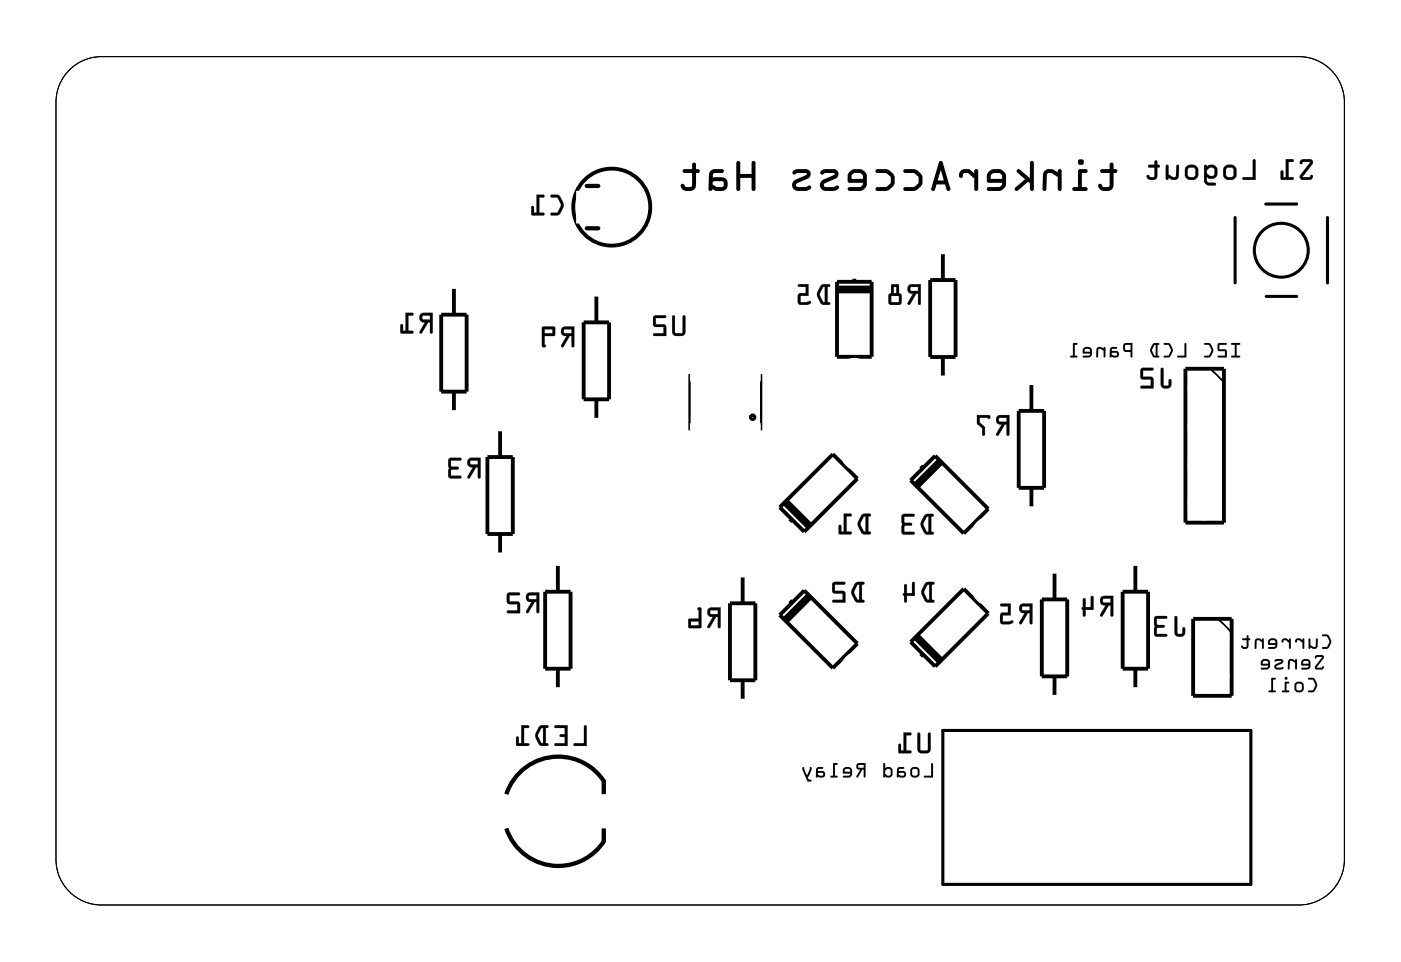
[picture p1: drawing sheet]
<svg xmlns="http://www.w3.org/2000/svg" width="92mm" height="63mm" viewBox="0 0 92 63" stroke-linecap="round" stroke-linejoin="round" font-family="sans-serif">
<path d="M4.4 4.9a3 3 0 0 1 2.3-1.2h79a3 3 0 0 1 3 3v50a3 3 0 0 1-3 3h-79a3 3 0 0 1-3-3v-50l.1-.6 .2-.7z" fill="none" stroke="#000" stroke-width=".07"/>
<g fill="#000">
<path d="M4.4 4.9a2.99 2.99 0 0 1 2.3-1.2h79a3 3 0 0 1 3 3v50a3 3 0 0 1-3 3h-79a3 3 0 0 1-3-3v-50a3 3 0 0 1 .7-1.8zM4.4 4.9l-.4 .5-.2 .7-.1 .6v50a3 3 0 0 0 3 3h79a3 3 0 0 0 3-3v-50a3 3 0 0 0-3-3h-79a3 3 0 0 0-2.3 1.2z"/>
<path d="M36.3 12.9l.1 .1h.4l.2 .5-.2 .5h-.4l-.1 .2h.1a.6 .6 0 0 0 .8-.6l-.1-.2-.2-.5h-.2zM35.4 12.9v1.1h-.2v-.3l-.1-.1v.6h.8v-.2h-.3v-1h.3v-.1z"/>
<path d="M36.3 12.9l.1 .1 .4 .1 .2 .4-.2 .5h-.4a.1 .1 0 0 0-.1 .1 .1 .1 0 0 0 .1 .1l.5-.1 .3-.6-.3-.6zM36.3 12.9h.6l.2 .5a.83 .83 0 0 1-.3 .8h-.4l-.1-.1h.1l.4-.1 .2-.4v-.2l-.2-.4h-.4zM35.4 12.8v1.2h-.2v-.3a.1 .1 0 0 0-.1-.1 .1 .1 0 0 0-.1 .1l.1 .5h.7a.1 .1 0 0 0 .1-.1 .1 .1 0 0 0-.1-.1h-.2v-1h.2a.1 .1 0 0 0 .1-.1 .1 .1 0 0 0-.1-.1zM35.4 12.9h.5v.1h-.3v1.1h.3v.1h-.8v-.6l.1 .1v.4h.2z"/>
<path d="M72.6 11.2l.1 .2h.5v.9h-.1h-.4a.14 .14 0 0 0-.1-.2 .14 .14 0 0 0-.1 .2h-.1a.54 .54 0 0 0 .6 .3 .54 .54 0 0 0 .5-.4v-.8h.1a.13 .13 0 0 0 .1-.1 .13 .13 0 0 0-.1-.1h-.1v-.3a.14 .14 0 0 0-.2-.2 .13 .13 0 0 0-.1 .2v.3zM72.6 11.2h.6v-.3a.13 .13 0 0 1 .1-.2 .14 .14 0 0 1 .2 .2v.3h.1a.13 .13 0 0 1 .1 .1 .13 .13 0 0 1-.1 .1h-.1v.8a.51 .51 0 0 1-.5 .5 .51 .51 0 0 1-.5-.5 .19 .19 0 0 1 .2 0 .19 .19 0 0 1 .1 .1h.4v-.9h-.5zM71.2 11.2l-.1 1.1h-.2a.14 .14 0 0 0-.2 .2 .13 .13 0 0 0 .2 .1h.7a.13 .13 0 0 0 .2-.1 .14 .14 0 0 0-.2-.2h-.2v-.9h.2a.13 .13 0 0 0 .2-.1 .13 .13 0 0 0-.2-.1zM71.2 11.2h.4a.13 .13 0 0 1 .2 .1 .13 .13 0 0 1-.2 .1h-.2v.9h.2a.14 .14 0 0 1 .2 .2 .13 .13 0 0 1-.2 .1h-.7a.13 .13 0 0 1-.2-.1 .14 .14 0 0 1 .2-.2h.2zM71.1 10.7a.2 .2 0 0 0 .4 0 .2 .2 0 0 0-.4 0zM71.1 10.7a.2 .2 0 0 1 .4 0 .2 .2 0 0 1-.4 0zM68.9 11.3l-.1 .2v1a.13 .13 0 0 0 .1 .1 .13 .13 0 0 0 .1-.1l.1-1 .1-.1h.2l.4 .3v.8a.13 .13 0 0 0 .1 .1 .13 .13 0 0 0 .1-.1v-1.2a.13 .13 0 0 0-.1-.1 .13 .13 0 0 0-.1 .1v.1l-.5-.2zM68.9 11.3l.4-.1 .5 .2v-.1a.13 .13 0 0 1 .1-.1 .13 .13 0 0 1 .1 .1v1.2a.13 .13 0 0 1-.1 .1 .13 .13 0 0 1-.1-.1v-.8l-.4-.3h-.2l-.1 .1-.1 1a.13 .13 0 0 1-.1 .1 .13 .13 0 0 1-.1-.1v-1zM67.1 11.2v.2l.5 .4-.6 .6a.13 .13 0 0 0 0 .2 .13 .13 0 0 0 .2 0l.6-.6 .1 .1v.4a.13 .13 0 0 0 .2 .1 .13 .13 0 0 0 .1-.1v-1.7a.13 .13 0 0 0-.1-.2 .14 .14 0 0 0-.2 .2v1l-.6-.6zM67.1 11.2h.2l.6 .6v-1a.14 .14 0 0 1 .2-.2 .13 .13 0 0 1 .1 .2v1.7a.13 .13 0 0 1-.1 .1 .13 .13 0 0 1-.2-.1v-.4l-.1-.1-.6 .6a.13 .13 0 0 1-.2 0 .13 .13 0 0 1 0-.2l.6-.6-.5-.4zM65.2 11.3l-.1 .3v.4l1 .1-.2 .2h-.7a.13 .13 0 0 0-.1 .2 .13 .13 0 0 0 .1 .1h.8l.2-.2a1.05 1.05 0 0 0 .2-.9l-.2-.2a.63 .63 0 0 0-.6-.1zM65.2 11.3l.3-.1h.5l.4 .3a1.05 1.05 0 0 1-.2 .9l-.2 .2h-.8a.13 .13 0 0 1-.1-.1 .13 .13 0 0 1 .1-.2h.7l.2-.2-1-.1v-.4zM65.4 11.5l.6-.1 .1 .2v.2h-.7zM65.4 11.5v.3h.7v-.2l-.1-.2zM63.4 11.3l-.1 .2a.14 .14 0 0 0 .1 .2 .14 .14 0 0 0 .1-.2l.1-.1h.3l.4 .4v.7a.13 .13 0 0 0 .1 .1 .13 .13 0 0 0 .1-.1v-1.2a.13 .13 0 0 0-.1-.1 .13 .13 0 0 0-.1 .1v.1l-.4-.2h-.3zM63.4 11.3l.2-.1h.3l.4 .2v-.1a.13 .13 0 0 1 .1-.1 .13 .13 0 0 1 .1 .1v1.2a.13 .13 0 0 1-.1 .1 .13 .13 0 0 1-.1-.1v-.7l-.4-.4-.3 .1a.2 .2 0 0 1-.1 .2 .2 .2 0 0 1-.2 0v-.2zM62 10.7l-.6 1.8a.13 .13 0 0 0 .1 .1 .13 .13 0 0 0 .2-.1l.1-.3h.5l.1 .3a.13 .13 0 0 0 .2 .1 .13 .13 0 0 0 .1-.1l-.5-1.8-.1-.1zM62 10.7l.1-.1 .1 .1 .5 1.8a.13 .13 0 0 1-.1 .1 .13 .13 0 0 1-.2-.1l-.1-.3h-.5l-.1 .3a.13 .13 0 0 1-.2 .1 .13 .13 0 0 1-.1-.1zM62.1 11.2l.2 .7h-.4zM62.1 11.2l-.2 .7h.4zM59.6 11.2l.1 .2h.6l.3 .3v.4l-.3 .2h-.6a.13 .13 0 0 0-.1 .2 .13 .13 0 0 0 .1 .1h.7l.3-.3a.74 .74 0 0 0 0-.9l-.4-.2zM59.6 11.2h.7l.2 .1a.71 .71 0 0 1 0 1.2l-.2 .1h-.6a.13 .13 0 0 1-.1-.1 .13 .13 0 0 1 .1-.2h.6l.3-.2v-.4l-.3-.3h-.6zM57.8 11.2v.2h.7l.3 .3v.4l-.3 .2h-.6a.13 .13 0 0 0-.1 .2 .13 .13 0 0 0 .1 .1h.7l.3-.3a.74 .74 0 0 0 0-.9l-.4-.2zM57.8 11.2h.6l.3 .1a.71 .71 0 0 1 0 1.2l-.3 .1h-.5a.13 .13 0 0 1-.1-.1 .13 .13 0 0 1 .1-.2h.6l.3-.2v-.4l-.3-.3h-.7zM56.1 11.3l-.2 .3 .1 .4 .9 .1-.1 .2h-.7a.14 .14 0 0 0-.2 .2 .13 .13 0 0 0 .2 .1h.7l.3-.2a1.05 1.05 0 0 0 .1-.9l-.2-.2a.63 .63 0 0 0-.6-.1zM56.1 11.3l.2-.1h.5l.4 .3a1.05 1.05 0 0 1-.1 .9l-.3 .2h-.7a.13 .13 0 0 1-.2-.1 .14 .14 0 0 1 .2-.2h.7l.1-.2-.9-.1-.1-.4zM56.3 11.5l.5-.1 .1 .2v.2h-.7zM56.3 11.5l-.1 .3h.7v-.2l-.1-.2zM54.1 11.3a.14 .14 0 0 0 .1 .2 .14 .14 0 0 0 .2-.1h.6l.1 .1-.8 .4a.39 .39 0 0 0-.2 .4 .39 .39 0 0 0 .4 .3h.5l.3-.1a.15 .15 0 0 0 0-.3 .14 .14 0 0 0-.2 .1h-.6l-.2-.1 .1-.1 .7-.3a.33 .33 0 0 0 .2-.4 .33 .33 0 0 0-.3-.2h-.5zM54.1 11.3a.97 .97 0 0 1 1.1 0l.1 .2-.1 .2-.8 .4v.1l.1 .1h.6a.15 .15 0 0 1 .2-.1 .15 .15 0 0 1 0 .3 .88 .88 0 0 1-1.2-.1v-.3l.1-.2 .9-.4-.1-.1h-.5a.17 .17 0 0 1-.2 .1 .17 .17 0 0 1-.2-.1zM52.3 11.3a.14 .14 0 0 0 .1 .2 .14 .14 0 0 0 .2-.1h.6v.1l-.7 .4a.39 .39 0 0 0-.2 .4 .39 .39 0 0 0 .3 .3h.5l.4-.1a.16 .16 0 0 0-.1-.3 .14 .14 0 0 0-.2 .1h-.6l-.1-.1 .1-.1 .7-.3a.33 .33 0 0 0 .2-.4 .33 .33 0 0 0-.3-.2h-.6zM52.3 11.3a.97 .97 0 0 1 1.1 0l.1 .2-.1 .2-.8 .4-.1 .1 .1 .1h.6a.15 .15 0 0 1 .2-.1 .16 .16 0 0 1 .1 .3 .88 .88 0 0 1-1.2-.1v-.3l.1-.2 .8-.4v-.1h-.6a.17 .17 0 0 1-.2 .1 .17 .17 0 0 1-.1-.1zM48.6 10.7v1.8a.13 .13 0 0 0 .1 .1 .13 .13 0 0 0 .1-.1v-.8h.8v.8a.13 .13 0 0 0 .1 .1 .13 .13 0 0 0 .1-.1v-1.7a.13 .13 0 0 0-.1-.2 .13 .13 0 0 0-.1 .2v.7h-.8v-.8zM48.6 10.7h.2v.8h.8v-.7a.13 .13 0 0 1 .1-.2 .13 .13 0 0 1 .1 .2v1.7a.13 .13 0 0 1-.1 .1 .13 .13 0 0 1-.1-.1v-.8h-.8v.8a.13 .13 0 0 1-.1 .1 .13 .13 0 0 1-.1-.1zM46.9 11.3l-.1 .2-.1 1a.13 .13 0 0 0 .2 .1 .13 .13 0 0 0 .1-.1l.2 .1h.4a.46 .46 0 0 0 .4-.4 .46 .46 0 0 0-.4-.5h-.6l.1-.3h.5a.13 .13 0 0 0 .2-.1 .13 .13 0 0 0-.2-.1h-.4zM46.9 11.3l.3-.1h.4a.13 .13 0 0 1 .2 .1 .13 .13 0 0 1-.2 .1h-.5l-.1 .3h.6a.46 .46 0 0 1 .4 .5 .46 .46 0 0 1-.4 .4h-.4l-.2-.1a.13 .13 0 0 1-.1 .1 .13 .13 0 0 1-.2-.1l.1-1zM47.1 12h.6v.3h-.4l-.3-.1zM47.1 12l-.1 .2 .3 .1h.4v-.3zM45.1 11.2v.2h.6v.9h-.2h-.3a.14 .14 0 0 0-.2-.2 .14 .14 0 0 0-.1 .2 .54 .54 0 0 0 .5 .3 .54 .54 0 0 0 .5-.4v-.8h.1a.13 .13 0 0 0 .2-.1 .13 .13 0 0 0-.2-.1h-.1v-.3a.13 .13 0 0 0-.1-.2 .13 .13 0 0 0-.1 .2v.3zM45.1 11.2h.6v-.3a.13 .13 0 0 1 .1-.2 .13 .13 0 0 1 .1 .2v.3h.1a.13 .13 0 0 1 .2 .1 .13 .13 0 0 1-.2 .1h-.1v.8a.51 .51 0 0 1-.5 .5 .51 .51 0 0 1-.5-.5 .19 .19 0 0 1 .2 0 .19 .19 0 0 1 .1 .1h.5v-.9h-.6z"/>
<path d="M72.6 11.2l.1 .2h.5v.9h-.1h-.4a.14 .14 0 0 0-.1-.2 .14 .14 0 0 0-.2 .2 .54 .54 0 0 0 .6 .3 .54 .54 0 0 0 .5-.4v-.8h.1a.13 .13 0 0 0 .1-.1 .13 .13 0 0 0-.1-.1h-.1v-.3a.14 .14 0 0 0-.2-.2 .13 .13 0 0 0-.1 .2v.3zM71.2 11.2l-.1 1.1h-.2a.14 .14 0 0 0-.2 .2 .13 .13 0 0 0 .2 .1h.7a.13 .13 0 0 0 .2-.1 .14 .14 0 0 0-.2-.2h-.2v-.9h.2a.13 .13 0 0 0 .2-.1 .13 .13 0 0 0-.2-.1zM71.1 10.7a.2 .2 0 0 0 .4 0 .2 .2 0 0 0-.4 0zM68.9 11.3l-.1 .2v1a.13 .13 0 0 0 .1 .1 .13 .13 0 0 0 .1-.1l.1-1 .1-.1h.2l.4 .3v.8a.13 .13 0 0 0 .1 .1 .13 .13 0 0 0 .1-.1v-1.2a.13 .13 0 0 0-.1-.1 .13 .13 0 0 0-.1 .1v.1l-.5-.2zM67.1 11.2v.2l.5 .4-.6 .6a.13 .13 0 0 0 0 .2 .13 .13 0 0 0 .2 0l.6-.6 .1 .1v.4a.13 .13 0 0 0 .2 .1 .13 .13 0 0 0 .1-.1v-1.7a.13 .13 0 0 0-.1-.2 .14 .14 0 0 0-.2 .2v1l-.6-.6zM65.2 11.3l-.1 .3v.4l1 .1-.2 .2h-.7a.13 .13 0 0 0-.1 .2 .13 .13 0 0 0 .1 .1h.8l.2-.2a1.05 1.05 0 0 0 .2-.9l-.2-.2a.63 .63 0 0 0-.6-.1zM65.4 11.5l.6-.1 .1 .2v.2h-.7zM63.4 11.3l-.1 .2a.14 .14 0 0 0 .1 .2 .14 .14 0 0 0 .1-.2l.1-.1h.3l.4 .4v.7a.13 .13 0 0 0 .1 .1 .13 .13 0 0 0 .1-.1v-1.2a.13 .13 0 0 0-.1-.1 .13 .13 0 0 0-.1 .1v.1l-.4-.2h-.3zM62 10.7l-.6 1.8a.13 .13 0 0 0 .1 .1 .13 .13 0 0 0 .2-.1l.1-.3h.5l.1 .3a.13 .13 0 0 0 .2 .1 .13 .13 0 0 0 .1-.1l-.5-1.8-.1-.1zM62.1 11.2l.2 .7h-.4zM59.6 11.2l.1 .2h.6l.3 .3v.4l-.3 .2h-.6a.13 .13 0 0 0-.1 .2 .13 .13 0 0 0 .1 .1h.6a.73 .73 0 0 0 .6-.7 .73 .73 0 0 0-.6-.7zM57.8 11.2v.2h.7l.3 .3v.4l-.3 .2h-.6a.13 .13 0 0 0-.1 .2 .13 .13 0 0 0 .1 .1h.5a.73 .73 0 0 0 .6-.7 .73 .73 0 0 0-.6-.7zM56.1 11.3l-.2 .3 .1 .4 .9 .1-.1 .2h-.7a.14 .14 0 0 0-.2 .2 .13 .13 0 0 0 .2 .1h.7l.3-.2a1.05 1.05 0 0 0 .1-.9l-.2-.2a.63 .63 0 0 0-.6-.1zM56.3 11.5l.5-.1 .1 .2v.2h-.7zM54.1 11.3a.14 .14 0 0 0 .1 .2 .14 .14 0 0 0 .2-.1h.6l.1 .1-.8 .4a.39 .39 0 0 0-.2 .4 .39 .39 0 0 0 .4 .3h.5l.3-.1a.17 .17 0 0 0-.1-.2 .17 .17 0 0 0-.2 0h-.6l-.1-.1 .1-.1 .7-.3a.33 .33 0 0 0 .2-.4 .33 .33 0 0 0-.3-.2h-.5zM52.3 11.3a.14 .14 0 0 0 .1 .2 .14 .14 0 0 0 .2-.1h.6v.1l-.7 .4a.39 .39 0 0 0-.2 .4 .39 .39 0 0 0 .3 .3h.5l.4-.1a.17 .17 0 0 0-.1-.2 .17 .17 0 0 0-.2 0h-.6l-.1-.1 .1-.1 .7-.3a.33 .33 0 0 0 .2-.4 .33 .33 0 0 0-.3-.2h-.6zM48.6 10.7v1.8a.13 .13 0 0 0 .1 .1 .13 .13 0 0 0 .1-.1v-.8h.8v.8a.13 .13 0 0 0 .1 .1 .13 .13 0 0 0 .1-.1v-1.7a.13 .13 0 0 0-.1-.2 .13 .13 0 0 0-.1 .2v.7h-.8v-.8zM46.9 11.3l-.1 .2-.1 1a.13 .13 0 0 0 .2 .1 .13 .13 0 0 0 .1-.1l.2 .1h.4a.46 .46 0 0 0 .4-.4 .46 .46 0 0 0-.4-.5h-.6l.1-.3h.5a.13 .13 0 0 0 .2-.1 .13 .13 0 0 0-.2-.1h-.4zM47.1 12h.6v.3h-.4l-.3-.1zM45.1 11.2v.2h.6v.9h-.2h-.3a.14 .14 0 0 0-.2-.2 .14 .14 0 0 0-.1 .2 .54 .54 0 0 0 .5 .3 .54 .54 0 0 0 .5-.4v-.8h.1a.13 .13 0 0 0 .2-.1 .13 .13 0 0 0-.2-.1h-.1v-.3a.13 .13 0 0 0-.1-.2 .13 .13 0 0 0-.1 .2v.3z"/>
<path d="M85.8 10.6l-.1 .1 .1 .1 .2-.1h.4l-.6 .9v.1l.1 .2h.6l.1-.2v-.1l-.2 .1h-.5l.7-.9v-.2l-.2-.1zM84.8 10.5v1.2h-.1v-.4h-.2v.5l.8 .1v-.2h-.3v-1h.3v-.1zM82.7 10.5v1.2h-.7v.2h.8v-1.3zM80.6 11.4a.5 .5 0 0 0 1 0 .5 .5 0 0 0-1 0zM80.9 11.1h.4l.1 .1v.4l-.1 .1h-.3l-.1-.1zM79.5 10.9v1.2l.2 .1h.5v-.1l-.6-.1v-.3l.3 .1 .3-.1 .1-.2v-.4l-.2-.2h-.3l-.2 .1v-.1zM79.6 11.2l.2-.1h.2l.1 .1v.3l-.1 .1h-.2l-.2-.2zM78.1 11.4a.5 .5 0 0 0 1 0 .5 .5 0 0 0-1 0zM78.4 11.1h.3l.2 .1v.4l-.1 .1h-.3l-.1-.1zM76.9 10.9v.9h.2v-.1a.38 .38 0 0 0 .4 .2 .38 .38 0 0 0 .3-.3v-.7h-.2v.7l-.1 .1-.4-.2v-.6zM75.8 10.9v.2h.4v.5l-.3 .1-.1-.1h-.1a.35 .35 0 0 0 .3 .3 .35 .35 0 0 0 .3-.3v-.5l.2-.1-.2-.1v-.3h-.1v.3z"/>
<path d="M85.8 10.6l-.1 .1a.13 .13 0 0 0 .2 .1 .13 .13 0 0 0 .1-.1h.4l-.6 .8v.3l.7 .1 .1-.3a.13 .13 0 0 0-.1 0 .13 .13 0 0 0-.1 .1h-.5l.7-.9a.21 .21 0 0 0 0-.2 .21 .21 0 0 0-.2-.1zM85.8 10.6l.6-.1a.2 .2 0 0 1 .2 .3l-.7 .9h.5l.1-.1 .1 .1-.1 .1-.6 .1a.19 .19 0 0 1-.1-.1 .19 .19 0 0 1 0-.2l.7-.9h-.5l-.2 .1zM84.8 10.5v1.2h-.1v-.4a.1 .1 0 0 0-.1-.1 .1 .1 0 0 0-.1 .1v.6h.8a.1 .1 0 0 0 .1-.1 .1 .1 0 0 0-.1-.1h-.3v-1h.3a.1 .1 0 0 0 .1-.1 .1 .1 0 0 0-.1-.1zM84.8 10.5l.5 .1v.1h-.3v1h.3v.2l-.8-.1v-.5h.1l.1 .4h.1zM82.7 10.5v1.2h-.6a.1 .1 0 0 0-.1 .1 .1 .1 0 0 0 .1 .1h.7v-1.3zM82.7 10.5l.1 .1v1.3h-.8v-.2h.7zM80.6 11.4a.51 .51 0 0 0 1 0 .51 .51 0 0 0-1 0zM80.6 11.4a.5 .5 0 0 1 1 0 .5 .5 0 0 1-1 0zM80.9 11.1h.3h.2v.5l-.1 .1-.4-.1zM80.9 11.1v.5l.1 .1h.3l.1-.1v-.4l-.1-.1zM79.5 10.9l-.1 1.1 .3 .2 .4 .1a.1 .1 0 0 0 .1-.1 .1 .1 0 0 0-.1-.1l-.4-.1-.1-.3 .3 .1 .3-.1 .1-.2v-.4l-.2-.2h-.3l-.2 .1v-.1zM79.5 10.9a.2 .2 0 0 0 .4 0h.2l.2 .2v.5l-.3 .2-.4-.1v.3l.1 .1h.5v.1h-.5l-.2-.1zM79.6 11.2l.2-.1h.2l.1 .1v.3l-.3 .1-.2-.2zM79.6 11.2v.2l.2 .2h.2l.1-.1v-.3l-.1-.1h-.2zM78.1 11.4a.51 .51 0 0 0 1 0 .51 .51 0 0 0-1 0zM78.1 11.4a.5 .5 0 0 1 1 0 .5 .5 0 0 1-1 0zM78.4 11.1h.3h.1l.1 .5-.1 .1-.4-.1zM78.4 11.1v.5l.1 .1h.3l.1-.1v-.4l-.2-.1zM76.9 10.9v.9a.1 .1 0 0 0 .1 .1 .11 .11 0 0 0 .1-.2 .39 .39 0 0 0 .7-.1v-.6a.09 .09 0 0 0-.1-.1 .09 .09 0 0 0-.1 .1v.6l-.2 .1-.3-.2v-.6zM76.9 10.9h.2v.6l.4 .2 .1-.1v-.7h.2v.7a.32 .32 0 0 1-.5 .2l-.2-.1-.1 .2-.1-.1zM75.8 10.9v.2h.4v.5l-.3 .1-.1-.2-.1 .1a.21 .21 0 0 0 0 .2 .21 .21 0 0 0 .2 .1h.3l.1-.2v-.6h.1a.1 .1 0 0 0 .1-.1 .1 .1 0 0 0-.1-.1h-.1l.1-.2a.1 .1 0 0 0-.1-.1 .1 .1 0 0 0-.1 .1v.2zM75.8 10.9h.4v-.3h.1v.3l.2 .1h-.2v.6a.37 .37 0 0 1-.3 .3 .37 .37 0 0 1-.3-.2v-.1l.2 .1h.2l.1-.1v-.6h-.4z"/>
<path d="M27.8 20.7a.32 .32 0 0 0-.1 .4 .32 .32 0 0 0 .3 .2l-.3 .7h.1l.4-.7h.2v.6l.1 .1v-1.3zM27.9 20.9l.5-.1v.3h-.5zM26.8 20.7v1.1h-.2v-.4h-.1l-.1 .6h.8v-.2h-.3v-1h.3l.1-.1z"/>
<path d="M27.7 20.7a.32 .32 0 0 0 0 .4 .32 .32 0 0 0 .3 .2l-.3 .6a.1 .1 0 0 0 0 .1 .1 .1 0 0 0 .1 0l.4-.7h.2v.6a.1 .1 0 0 0 .1 .1 .1 .1 0 0 0 .1-.1v-1.3h-.7zM27.8 20.7h.7v1.3l-.1-.1v-.6h-.2l-.4 .7h-.1l.4-.7a.31 .31 0 0 1-.4-.2 .31 .31 0 0 1 .1-.4zM27.9 20.9l.5-.1v.3h-.5zM27.9 20.8v.3h.5v-.3zM26.8 20.6v1.2h-.2v-.3a.1 .1 0 0 0-.1-.1 .1 .1 0 0 0-.1 .1v.5h.8a.1 .1 0 0 0 .1-.1 .1 .1 0 0 0-.1-.1h-.3v-1h.3a.1 .1 0 0 0 .1-.1 .1 .1 0 0 0-.1-.1zM26.8 20.7h.5l-.1 .1h-.3v1l.3 .1v.1h-.8l.1-.6 .1 .1v.3h.2z"/>
<path d="M30.9 30.3a.32 .32 0 0 0 0 .4 .32 .32 0 0 0 .3 .1l-.4 .7 .2 .1 .4-.8h.1v.7l.2 .1v-1.4zM31 30.4h.5v.3h-.4zM29.6 30.3v1.2l.1 .1h.7v-.2h-.7l.1-.4h.4l.1-.1-.1-.1h-.4l-.1-.4h.7v-.1z"/>
<path d="M30.9 30.3a.32 .32 0 0 0-.1 .4 .32 .32 0 0 0 .4 .1l-.4 .6a.11 .11 0 0 0 .1 .2 .1 .1 0 0 0 .1-.1l.4-.7h.1v.7a.1 .1 0 0 0 .1 .1 .1 .1 0 0 0 .1-.1v-1.3h-.6zM30.9 30.3l.8-.1-.1 1.4-.1-.1v-.7h-.1l-.4 .7h-.2l.4-.7a.31 .31 0 0 1-.3-.1 .31 .31 0 0 1 0-.4zM31 30.4h.5v.3h-.4zM31 30.4l.1 .3h.4v-.3zM29.6 30.3v1.2l.1 .1h.7a.1 .1 0 0 0 .1-.1 .1 .1 0 0 0-.1-.1h-.7l.1-.4h.4a.1 .1 0 0 0 .1-.1 .1 .1 0 0 0-.1-.1h-.4l-.1-.4h.7a.1 .1 0 0 0 .1-.1 .1 .1 0 0 0-.1-.1zM29.6 30.3h.8v.1h-.7l.1 .4h.4l.1 .1-.1 .1h-.4l-.1 .4h.7v.2h-.7l-.1-.1z"/>
<path d="M37.1 21.6a.32 .32 0 0 0-.1 .4 .32 .32 0 0 0 .4 .2l-.4 .7h.1l.5-.7h.1v.6l.1 .1 .1-1.3zM37.2 21.8l.5-.1v.3h-.5zM35.8 21.6v1.2l.1 .1 .1-.1-.1-.1v-.5h.7v-.6h-.1zM35.9 21.7h.5v.3h-.5z"/>
<path d="M37.1 21.6a.32 .32 0 0 0-.1 .4 .32 .32 0 0 0 .4 .2l-.4 .6a.1 .1 0 0 0 .1 .1 .1 .1 0 0 0 .1 0l.4-.7h.1v.6a.1 .1 0 0 0 .1 .1 .1 .1 0 0 0 .1-.1v-1.3h-.6zM37.1 21.6h.8l-.1 1.3-.1-.1v-.6h-.1l-.4 .7h-.2l.4-.7a.31 .31 0 0 1-.4-.2 .31 .31 0 0 1 .1-.4zM37.2 21.8l.5-.1v.3h-.4zM37.2 21.8v.2h.5v-.3zM35.8 21.6l-.1 1.2 .2 .1a.09 .09 0 0 0 .1-.1 .09 .09 0 0 0-.1-.1v-.5h.7v-.6l-.1-.1zM35.8 21.6h.7h.1v.5l-.7 .1v.6h.1l-.1 .1-.1-.1zM35.9 21.7h.5v.3h-.5zM35.9 21.7v.3h.6v-.3z"/>
<path d="M44.4 20.8v1.2l.1 .2h.6l.1-.3v-1l-.1-.1-.1 .1v1l-.4 .1-.1-.1v-1zM43.1 20.9v.6l.2 .1h.5v.4h-.6l-.1 .1 .9 .1-.1-.7-.6-.1v-.4h.6v-.1z"/>
<path d="M44.4 20.8l-.1 1.1 .1 .2 .2 .1h.5l.1-.2v-1.1a.1 .1 0 0 0-.1-.1 .1 .1 0 0 0-.1 .1v1l-.4 .1-.1-.1v-1zM44.4 20.8l.1 .1v1l.1 .1 .4-.1v-1l.1-.1 .1 .1v1l-.1 .2h-.6l-.1-.1zM43.1 20.9v.6l.7 .1v.4h-.6a.1 .1 0 0 0-.1 .1 .1 .1 0 0 0 .1 .1h.8l-.1-.7-.6-.1v-.4h.6a.1 .1 0 0 0 .1-.1 .1 .1 0 0 0-.1-.1zM43.1 20.9h.8v.1h-.6v.4l.6 .1 .1 .7-.9-.1 .1-.1h.6v-.4h-.5l-.2-.1z"/>
<path d="M54.2 18.8a.81 .81 0 0 0 0 1.2l.5 .1 .1-.1-.2-.1v-1h.1l.1-.1h-.4zM54.3 18.9h.1v1h-.1l-.2-.5zM52.7 18.8v.1h.5v.5h-.5v.6l.1 .1h.4a.15 .15 0 0 0 .2 0 .15 .15 0 0 0 0-.2h-.6v-.4h.5v-.7z"/>
<path d="M54.2 18.8l-.3 .5v.3l.3 .5h.5a.1 .1 0 0 0 .1-.1 .1 .1 0 0 0-.1-.1h-.1v-1h.1a.1 .1 0 0 0 .1-.1 .1 .1 0 0 0-.1 0zM54.2 18.9l.2-.1h.4l-.1 .1h-.1v1.1h.1v.1h-.5l-.3-.5v-.3zM54.3 19l.1-.1v1h-.1l-.2-.5zM54.3 18.9l-.2 .5 .2 .5 .1 .1v-1.1zM52.7 18.8v.1h.5v.5h-.5l-.1 .6 .2 .1 .7-.1a.1 .1 0 0 0 0-.1 .1 .1 0 0 0-.1 0h-.6v-.4h.5v-.7zM52.7 18.8h.6v.7h-.5v.5l.6-.1h.1v.1l-.7 .1-.1-.1v-.6h.5v-.5h-.5z"/>
<path d="M56.4 38.5a.81 .81 0 0 0 0 1.2l.5 .1 .1-.1-.1-.1v-1h.1v-.1l-.4-.1zM56.6 38.6h.1v1l-.2-.1-.2-.4zM55 38.5l-.1 .6 .2 .1h.5v.4h-.6l-.1 .1 .9 .1-.1-.7-.6-.1v-.4h.6l.1-.1z"/>
<path d="M56.4 38.5l-.2 .5v.3l.3 .4 .4 .1a.1 .1 0 0 0 .1-.1 .1 .1 0 0 0-.1-.1v-1a.1 .1 0 0 0 .1-.1 .1 .1 0 0 0-.1-.1zM56.4 38.5l.2-.1 .4 .1v.1h-.1v1h.1v.2l-.5-.1-.3-.4v-.4zM56.6 38.6h.1v1l-.1-.1-.3-.4zM56.6 38.6l-.3 .5 .2 .5h.2v-1zM54.9 38.5v.6l.7 .1v.4h-.6a.1 .1 0 0 0-.1 .1 .1 .1 0 0 0 .1 .1h.8l-.1-.8h-.6v-.4h.6a.1 .1 0 0 0 .1-.1 .1 .1 0 0 0-.1-.1zM55 38.5h.8l-.1 .1h-.6v.4l.6 .1 .1 .7-.9-.1 .1-.1h.6v-.4h-.5l-.2-.1z"/>
<path d="M56.8 34a.81 .81 0 0 0 0 1.2l.6 .1 .1-.1-.2-.1v-1h.1v-.1l-.4-.1zM57 34.1h.1v1l-.1-.1-.2-.4zM55.7 33.9v1.2h-.2v-.4h-.1l-.1 .5 .8 .1v-.2h-.3v-1h.3l.1-.1z"/>
<path d="M56.8 34l-.2 .5v.3l.3 .4 .5 .1a.1 .1 0 0 0 .1-.1 .1 .1 0 0 0-.1-.1h-.1v-1h.1a.1 .1 0 0 0 .1-.1 .1 .1 0 0 0-.1-.1zM56.9 34l.1-.1 .4 .1v.1h-.1v1h.1v.2l-.5-.1-.3-.4v-.4zM57 34.1h.1v1l-.1-.1-.2-.4zM57 34.1l-.2 .5 .2 .4 .1 .1v-1zM55.7 33.9v1.2h-.2v-.4a.1 .1 0 0 0-.1-.1 .1 .1 0 0 0-.1 .1v.5l.8 .1a.1 .1 0 0 0 .1-.1 .1 .1 0 0 0-.1-.1h-.3v-1h.3a.1 .1 0 0 0 .1-.1 .1 .1 0 0 0-.1-.1zM55.7 33.9l.5 .1-.1 .1h-.3v1h.3v.2l-.8-.1 .1-.5h.1v.4h.2z"/>
<path d="M60 18.8a.32 .32 0 0 0-.1 .4 .32 .32 0 0 0 .3 .2l-.3 .7h.1l.4-.7h.2v.6l.1 .1v-1.3zM60.1 19l.5-.1v.3h-.5zM58.8 18.8v.6l-.2 .1v.5l.2 .1h.6l.1-.2v-.4l-.2-.1v-.6zM58.8 19.5h.5v.4h-.5zM59 18.9h.1v.5h-.1z"/>
<path d="M59.9 18.8a.32 .32 0 0 0 0 .4 .32 .32 0 0 0 .3 .2l-.3 .6a.1 .1 0 0 0 0 .1 .1 .1 0 0 0 .1 0l.4-.7h.2v.6a.1 .1 0 0 0 .1 .1 .1 .1 0 0 0 .1-.1v-1.2h-.7zM60 18.8h.7v1.3l-.1-.1v-.6h-.2l-.4 .7h-.1l.4-.7a.31 .31 0 0 1-.4-.2 .31 .31 0 0 1 .1-.4zM60.1 19l.5-.1v.3h-.5zM60.1 19v.2h.5v-.3zM58.8 18.8v.6l-.2 .1v.5l.2 .1h.6l.1-.2v-.4l-.2-.1v-.6zM58.8 18.8h.5v.6l.2 .1v.4l-.1 .2h-.6l-.2-.1v-.5l.2-.1zM58.8 19.5h.5v.4h-.5zM58.8 19.5v.5h.5v-.5zM59 18.9h.1v.5h-.1zM59 18.9v.5h.1v-.5z"/>
<path d="M61 34a.81 .81 0 0 0 0 1.2l.5 .1 .1-.1-.2-.1v-1h.2v-.1l-.4-.1zM61.1 34.1h.2v1h-.2l-.2-.5zM59.5 34v1.2l.2 .1h.6v-.2h-.6v-.4h.4l.1-.1-.1-.1h-.4v-.4h.6v-.1z"/>
<path d="M61 34l-.3 .5 .1 .3 .2 .5h.5a.1 .1 0 0 0 .1-.1 .1 .1 0 0 0-.1-.1h-.1v-1h.1a.1 .1 0 0 0 .1-.1 .1 .1 0 0 0-.1-.1zM61 34l.2-.1 .4 .1-.1 .1h-.1v1h.2l-.1 .2-.4-.1-.3-.4v-.4zM61.2 34.1h.1v1h-.2l-.2-.5zM61.1 34.1l-.2 .5 .2 .5h.2v-1zM59.5 34v1.2l.2 .1h.6a.1 .1 0 0 0 .1-.1 .1 .1 0 0 0-.1-.1h-.6v-.4h.4a.1 .1 0 0 0 .1-.1 .1 .1 0 0 0-.1-.1h-.4v-.4h.6a.1 .1 0 0 0 .1-.1 .1 .1 0 0 0-.1-.1zM59.5 34h.8v.1h-.7l.1 .4h.4l.1 .1-.1 .1h-.4l-.1 .4h.7v.2h-.6l-.2-.1z"/>
<path d="M61 38.5a.81 .81 0 0 0 0 1.2l.6 .1 .1-.1-.2-.1v-1h.1v-.1l-.4-.1zM61.2 38.6h.1v1l-.1-.1-.2-.4zM59.7 38.6l-.1 .6 .1 .6 .1-.1v-.4h.5v-.8v-.1l-.1 .1v.7h-.4v-.6z"/>
<path d="M61 38.5l-.2 .5v.3l.3 .4 .5 .1a.1 .1 0 0 0 .1-.1 .1 .1 0 0 0-.1-.1h-.1v-1h.1a.1 .1 0 0 0 .1-.1 .1 .1 0 0 0-.1-.1zM61 38.5l.2-.1 .4 .1v.1h-.1v1h.1v.2l-.5-.1-.3-.4v-.4zM61.2 38.6h.1v1l-.1-.1-.2-.4zM61.2 38.6l-.3 .5 .3 .5h.1v-1zM59.7 38.6l-.1 .5a.09 .09 0 0 0 0 .1 .09 .09 0 0 0 0 .1v.4a.1 .1 0 0 0 .1 .1 .1 .1 0 0 0 .1-.1v-.4h.6v-.8a.1 .1 0 0 0-.1-.1 .1 .1 0 0 0-.1 .1v.7h-.4v-.6zM59.7 38.6h.1v.6h.4v-.7l.1-.1v.1v.8h-.5v.4l-.1 .1-.1-.6h.1z"/>
<path d="M65.8 27.5a.32 .32 0 0 0-.1 .4 .32 .32 0 0 0 .4 .1l-.4 .7h.2l.4-.7h.1v.7l.1 .1 .1-1.4zM65.9 27.6h.5v.2h-.5zM64.5 27.4v.6l.3 .3v.4l.1 .1 .1-.6-.4-.3v-.3h.5h.1l.1-.1z"/>
<path d="M65.8 27.5a.32 .32 0 0 0-.1 .4 .32 .32 0 0 0 .4 .1l-.4 .6a.11 .11 0 0 0 .1 .2 .1 .1 0 0 0 .1-.1l.4-.7h.1v.7a.1 .1 0 0 0 .1 .1 .1 .1 0 0 0 .1-.1v-1.3h-.6zM65.8 27.5l.8-.1-.1 1.3h-.1v-.7h-.1l-.4 .7h-.2l.4-.7a.31 .31 0 0 1-.4-.1 .31 .31 0 0 1 .1-.4zM65.9 27.6h.5v.2h-.4zM65.9 27.6v.2l.5 .1v-.3zM64.4 27.4l.1 .6 .3 .3v.4a.1 .1 0 0 0 .1 .1 .1 .1 0 0 0 .1-.1v-.5l-.4-.3v-.3h.5l.1 .1 .1-.3zM64.5 27.4l.8 .1-.1 .1h-.6v.3l.4 .3-.1 .5h-.1v-.4l-.3-.3z"/>
<path d="M76.6 24.3v1.1a.36 .36 0 0 0 .3 .3 .36 .36 0 0 0 .4-.3v-.3l-.1-.1-.1 .1v.3h-.3v-1zM75.3 24.3l-.1 .6 .2 .1h.5v.5h-.6l-.1 .1h.9l-.1-.7h-.6v-.4h.6l.1-.2z"/>
<path d="M76.6 24.3v1.1a.37 .37 0 0 0 .3 .3 .37 .37 0 0 0 .4-.3v-.3a.1 .1 0 0 0-.1-.1 .1 .1 0 0 0-.1 .1v.3h-.3v-1zM76.6 24.3l.1 .1 .1 1h.3l.1-.4 .1 .1v.3a.35 .35 0 0 1-.4 .2 .35 .35 0 0 1-.3-.2zM75.3 24.3v.7h.6v.5h-.6a.1 .1 0 0 0-.1 .1 .1 .1 0 0 0 .1 0h.8v-.7h-.7v-.4h.6a.1 .1 0 0 0 .1-.1 .1 .1 0 0 0-.1-.1zM75.3 24.3h.8l-.1 .1h-.6v.5h.6l.1 .7h-.9l.1-.1h.6v-.5h-.5l-.1-.1z"/>
<path d="M81.2 22.7l.1 .1h.2v.7h-.2l-.1 .1h.6v-.1h-.2v-.7h.2v-.1zM81.2 22.7h.6v.1h-.2v.7h.2v.1h-.6l.1-.1h.2v-.7h-.2zM80.4 22.7l-.1 .4 .5 .1v.3h-.4l-.1 .1h.6v-.5h-.5v-.3h.5v-.1zM80.4 22.7h.5v.1h-.5v.3h.5v.5h-.6l.1-.1h.4v-.3l-.5-.1zM79.5 22.7v.1h.3l.1 .3-.1 .4h-.3v.1a.44 .44 0 0 0 .5-.5l-.2-.4zM79.5 22.7h.3l.2 .4v.2l-.2 .3h-.4l.1-.1h.3l.1-.4-.1-.3h-.3zM78.2 22.7l-.1 .8h-.4v.1h.6v-.9zM78.2 22.7h.1v.9h-.6v-.1h.4zM76.8 22.7v.1h.3l.2 .3-.2 .4h-.3v.1a.44 .44 0 0 0 .6-.5l-.2-.4zM76.8 22.7h.4l.2 .4-.1 .2-.2 .3h-.3v-.1h.3l.2-.4-.2-.3h-.3zM76.1 22.7l-.2 .4v.1l.2 .4h.4v-.1h-.1v-.7l.1-.1zM76.1 22.7h.4l-.1 .1v.7h.1v.1h-.4l-.2-.4v-.1zM76.2 22.8v.7l-.1-.1-.1-.3zM76.2 22.8l-.2 .3 .1 .3 .1 .1v-.7zM74.2 22.7l-.1 .4 .1 .1h.4v.4h.1v-1zM74.2 22.7l.5-.1v1h-.1v-.4h-.4l-.1-.1zM74.2 22.8h.4v.3h-.4zM74.2 22.8v.3h.4v-.3zM73.3 23l-.1 .6h.4a.22 .22 0 0 0 .2-.2 .22 .22 0 0 0-.2-.2h-.3v-.1l.1-.1h.3v-.1zM73.3 23l.4-.1v.1l-.4 .1v.1h.3a.22 .22 0 0 1 .2 .2 .22 .22 0 0 1-.2 .2h-.4zM73.4 23.3h.3v.1l-.2 .1-.2-.1zM73.4 23.3l-.1 .1 .2 .1 .2-.1v-.1zM72.4 23l-.1 .6h.1l.1-.6 .3 .2v.4h.1v-.7l-.1 .1-.2-.1zM72.4 23l.2-.1 .2 .1 .1-.1v.7h-.1v-.4l-.2-.2-.1 .1-.1 .5h-.1zM71.5 23l-.1 .3 .5 .1-.1 .1h-.3l-.1 .1h.5l.1-.2v-.4l-.2-.1zM71.5 23l.3-.1 .2 .1v.4l-.1 .2h-.5l.1-.1h.3l.1-.1-.5-.1zM71.6 23.1l.2-.1 .1 .2h-.4zM71.6 23.1v.1h.3l-.1-.2zM70.8 22.7v.8l-.2 .1h.5v-.1h-.2v-.7l.2-.1zM70.8 22.7h.3l-.2 .1v.7h.2v.1h-.5l.2-.1z"/>
<path d="M81.2 22.7l.1 .1h.2v.7h-.2l-.1 .1h.6v-.1h-.2v-.7h.2v-.1zM80.4 22.7l-.1 .4 .5 .1v.3h-.4l-.1 .1h.6v-.5h-.5v-.3h.5v-.1zM79.5 22.7v.1h.3l.1 .3-.1 .4h-.3v.1a.44 .44 0 0 0 .5-.5l-.2-.4zM78.2 22.7l-.1 .8h-.4v.1h.6v-.9zM76.8 22.7v.1h.3l.2 .3-.2 .4h-.3v.1a.44 .44 0 0 0 .6-.5l-.2-.4zM76.1 22.7a.57 .57 0 0 0 0 .8l.3 .1 .1-.1h-.1v-.7l.1-.1zM76.2 22.8v.7l-.1-.1-.1-.3zM74.2 22.7l-.1 .4 .1 .1h.4v.4h.1v-1zM74.2 22.8h.4v.3h-.4zM73.3 23l-.1 .6h.4a.22 .22 0 0 0 .2-.2 .22 .22 0 0 0-.2-.2h-.3v-.1l.4-.1v-.1zM73.4 23.3h.3v.1l-.2 .1-.2-.1zM72.4 23l-.1 .6h.1l.1-.6 .3 .2v.4h.1v-.7l-.1 .1-.2-.1zM71.5 23l-.1 .3 .5 .1-.1 .1h-.3l-.1 .1h.5l.1-.2v-.4l-.2-.1zM71.6 23.1l.2-.1 .1 .2h-.3zM70.8 22.7v.8l-.2 .1h.5v-.1h-.2v-.7l.2-.1z"/>
<path d="M34.8 39.2a.32 .32 0 0 0-.1 .4 .32 .32 0 0 0 .4 .1l-.4 .7 .1 .1 .5-.8h.1v.7l.1 .1 .1-1.4zM34.9 39.3h.5v.3l-.5-.1zM33.5 39.2v.6l.1 .1h.5v.4h-.6l-.1 .1 .9 .1v-.7l-.7-.1v-.4h.6l.1-.1z"/>
<path d="M34.8 39.2a.32 .32 0 0 0-.1 .4 .32 .32 0 0 0 .4 .1l-.4 .6a.1 .1 0 0 0 0 .2 .11 .11 0 0 0 .2-.1l.4-.7h.1v.7a.1 .1 0 0 0 .1 .1 .1 .1 0 0 0 .1-.1v-1.3h-.6zM34.8 39.2l.8-.1-.1 1.4-.1-.1v-.7h-.1l-.4 .7h-.2l.4-.7a.31 .31 0 0 1-.4-.1 .31 .31 0 0 1 .1-.4zM34.9 39.3h.5v.3l-.5-.1zM34.9 39.3v.3h.5v-.3zM33.5 39.2v.6l.6 .1v.4h-.6a.1 .1 0 0 0-.1 .1 .1 .1 0 0 0 .1 .1h.8v-.8h-.7v-.4h.6a.1 .1 0 0 0 .1-.1 .1 .1 0 0 0-.1-.1zM33.5 39.2h.8l-.1 .1h-.6v.4l.6 .1 .1 .7-.8-.1v-.1h.6v-.4h-.5l-.1-.1z"/>
<path d="M38.6 47.9l-.1 1.2h-.6v.1h.8v-1.2zM36.6 47.9v.1l.7 .1v.4h-.3l-.1 .1h.1h.3v.5h-.6l-.1 .1h.8v-1.3zM35.6 48a.81 .81 0 0 0 0 1.1l.5 .1 .1-.1h-.2v-1l.2-.1v-.1h-.4zM35.7 48.1h.1v1l-.1-.1-.2-.4zM34.4 47.9v1.2h-.2v-.4l-.1-.1v.6h.8v-.1h-.3v-1l.3-.1v-.1z"/>
<path d="M38.5 47.9v1.2h-.6a.1 .1 0 0 0-.1 0 .1 .1 0 0 0 .1 .1h.8v-1.2zM38.6 47.9l.1 .1v1.2h-.8v-.1h.6zM36.6 47.9v.2h.7v.4h-.3a.1 .1 0 0 0-.1 .1 .1 .1 0 0 0 .1 .1l.3-.1v.5h-.6a.1 .1 0 0 0-.1 0 .1 .1 0 0 0 .1 .1h.8v-1.3zM36.6 47.9h.8v1.3h-.8l.1-.1h.6v-.5h-.3h-.1l.1-.1h.3v-.5h-.7zM35.6 48l-.3 .5v.2l.3 .5h.5a.1 .1 0 0 0 .1-.1 .1 .1 0 0 0-.1 0h-.1v-1h.1a.1 .1 0 0 0 .1-.1 .1 .1 0 0 0-.1-.1zM35.6 48l.2-.1h.4l-.1 .1h-.1v1.1h.1v.1h-.5l-.2-.5v-.3zM35.7 48.1h.1v1l-.1-.1-.2-.4zM35.7 48.1l-.2 .5 .2 .4 .1 .1v-1.1zM34.4 47.9v1.2h-.2v-.4a.1 .1 0 0 0-.1-.1 .1 .1 0 0 0-.1 .1l.1 .5h.7a.1 .1 0 0 0 .1-.1 .1 .1 0 0 0-.1 0h-.2v-1h.2a.1 .1 0 0 0 .1-.1 .1 .1 0 0 0-.1-.1zM34.4 47.9h.5v.1h-.3v1.1h.3v.1h-.8v-.6l.1 .1v.4h.2z"/>
<path d="M46.7 40.2a.32 .32 0 0 0 0 .4 .32 .32 0 0 0 .3 .1l-.3 .7h.1l.4-.7h.2v.7l.1 .1v-1.4zM46.9 40.3h.5v.2h-.5zM46 40.1l.1 .7-.7 .1 .1 .6 .8-.1v-1.2l-.1-.1zM45.6 41h.5v.3h-.5z"/>
<path d="M46.7 40.2a.32 .32 0 0 0 0 .4 .32 .32 0 0 0 .3 .1l-.3 .6a.1 .1 0 0 0 0 .2 .1 .1 0 0 0 .1-.1l.4-.7h.2v.7a.1 .1 0 0 0 0 .1 .1 .1 0 0 0 .1-.1v-1.3h-.6zM46.8 40.2l.7-.1v1.3h-.1v-.7h-.2l-.4 .7h-.1l.3-.7a.31 .31 0 0 1-.3-.1 .31 .31 0 0 1 .1-.4zM46.9 40.3h.5v.2h-.5zM46.9 40.3v.2l.5 .1v-.3zM46 40.1l.1 .7-.7 .1 .1 .6 .8-.1v-1.2l-.1-.1zM46 40.1l.3 .1v1.2h-.8l-.1-.5 .7-.1zM45.6 41h.5v.3h-.5zM45.6 41v.3h.5v-.3z"/>
<path d="M60.6 48.4l-.1 1.2 .2 .1h.5l.2-.2v-1.1h-.1h-.1v1.1h-.4h-.1v-1.1zM59.6 48.4v1.1h-.2v-.3l-.1-.1v.6h.8v-.1l-.3-.1v-1h.3v-.1z"/>
<path d="M60.5 48.4v1.1l.1 .1 .2 .1h.4l.2-.1v-1.2a.1 .1 0 0 0-.1-.1 .1 .1 0 0 0-.1 .1v1.1h-.4h-.1v-1.1zM60.6 48.4h.1v1.1l.1 .1 .4-.1v-1.1h.1h.1v1.1l-.2 .2h-.5l-.1-.1zM59.6 48.3v1.2h-.2v-.3a.1 .1 0 0 0 0-.1 .1 .1 0 0 0-.1 .1v.5h.7a.1 .1 0 0 0 .1-.1 .1 .1 0 0 0-.1-.1h-.2v-1h.2a.1 .1 0 0 0 .1-.1 .1 .1 0 0 0-.1-.1zM59.6 48.4h.5v.1h-.3v1.1h.3v.1h-.8v-.6l.1 .1v.4h.2z"/>
<path d="M61.4 50.4v.8h-.4v.1h.6v-.9zM61.4 50.4h.2v.9h-.6v-.1h.4zM60 51a.35 .35 0 0 0 .7 0 .35 .35 0 0 0-.7 0zM60 51a.35 .35 0 0 1 .7 0 .35 .35 0 0 1-.7 0zM60.2 50.8h.3v.4l-.3-.1zM60.2 50.8v.3l.3 .1v-.4zM59.2 50.7v.6h.4a.22 .22 0 0 0 .2-.2 .22 .22 0 0 0-.2-.2h-.3v-.1l.3-.1v-.1zM59.2 50.7l.4-.1v.1l-.3 .1v.1h.3a.22 .22 0 0 1 .2 .2 .22 .22 0 0 1-.2 .2h-.4zM59.3 51h.3v.2h-.2l-.1-.1zM59.3 51v.1l.1 .1h.2v-.2zM58.3 50.4v.9h.4l.2-.1v-.4l-.2-.2-.3 .1v-.3zM58.3 50.4h.1v.3l.3-.1 .2 .2v.4l-.2 .1h-.4zM58.4 50.9l.1-.1h.2v.4h-.1l-.2-.1zM58.4 50.9v.2l.1 .1h.2v-.4h-.2zM56.5 50.4a.23 .23 0 0 0 0 .3 .23 .23 0 0 0 .3 .1l-.3 .5h.1l.3-.5h.1v.5h.1v-.9zM56.5 50.4h.6v.9h-.1v-.5h-.1l-.3 .5h-.1l.3-.5a.22 .22 0 0 1-.3-.1 .22 .22 0 0 1 0-.3zM56.6 50.5h.4v.2h-.3zM56.6 50.5l.1 .2h.3v-.2zM55.7 50.7l-.1 .3 .5 .1-.1 .1h-.4v.1h.5l.1-.2v-.4l-.2-.1zM55.7 50.7l.3-.1 .2 .1v.4l-.1 .2h-.5v-.1h.4l.1-.1-.5-.1zM55.8 50.8h.2l.1 .1h-.4zM55.8 50.8l-.1 .1h.4l-.1-.1zM55 50.4v.8l-.2 .1h.4v-.1h-.1v-.7l.2-.1zM55 50.4h.3l-.2 .1v.7h.1v.1h-.4l.2-.1zM53.9 50.7l-.1 .6h.5a.22 .22 0 0 0 .1-.2 .22 .22 0 0 0-.1-.2h-.3v-.1l.3-.1v-.1zM53.9 50.7l.4-.1v.1l-.3 .1v.1h.3a.22 .22 0 0 1 .1 .2 .22 .22 0 0 1-.1 .2h-.5zM54 51h.3v.2h-.2l-.1-.1zM54 51v.1l.1 .1h.2v-.2zM53 50.6l-.1 .2 .4 .7 .2 .1v-.1h-.1l-.1-.2 .1-.1 .1-.5h-.1l-.2 .5-.1-.5zM53 50.6l.1 .1 .1 .5 .2-.5h.1v.1l-.2 .5 .1 .2h.1v.1h-.2l-.4-.8z"/>
<path d="M61.4 50.4v.8h-.4v.1h.6v-.9zM60 51a.35 .35 0 0 0 .7 0 .35 .35 0 0 0-.7 0zM60.2 50.8h.3v.4l-.3-.1zM59.2 50.7v.6h.4a.22 .22 0 0 0 .2-.2 .22 .22 0 0 0-.2-.2h-.3v-.1l.3-.1v-.1zM59.3 51h.3v.2h-.2l-.1-.1zM58.3 50.4v.9h.4l.2-.1v-.4l-.2-.2-.3 .1v-.3zM58.4 50.9l.1-.1h.2v.4h-.2l-.1-.1zM56.5 50.4a.23 .23 0 0 0 0 .3 .23 .23 0 0 0 .3 .1l-.3 .5h.1l.3-.5h.1v.5h.1v-.9zM56.6 50.5h.4v.2h-.3zM55.7 50.7l-.1 .3 .5 .1-.1 .1h-.4v.1h.5l.1-.2v-.4l-.2-.1zM55.8 50.8h.2l.1 .1h-.4zM55 50.4v.8l-.2 .1h.4v-.1h-.1v-.7l.2-.1zM53.9 50.7l-.1 .6h.5a.22 .22 0 0 0 .1-.2 .22 .22 0 0 0-.1-.2h-.3v-.1l.3-.1v-.1zM54 51h.3v.2h-.2l-.1-.1zM53 50.6l-.1 .2 .4 .8h.2v-.1h-.1l-.1-.2 .2-.5v-.1h-.1l-.2 .5-.1-.5z"/>
<path d="M67.3 39.9a.32 .32 0 0 0 0 .4 .32 .32 0 0 0 .3 .2l-.4 .7h.2l.4-.7h.1v.6l.2 .1v-1.4zM67.4 40h.5v.3h-.4zM66 39.9v.1h.5v.4l-.5 .1v.6l.2 .1h.4a.15 .15 0 0 0 .2 0 .15 .15 0 0 0-.1-.2h-.5v-.4h.5v-.8z"/>
<path d="M67.3 39.9a.32 .32 0 0 0 0 .4 .32 .32 0 0 0 .3 .2l-.4 .6a.1 .1 0 0 0 .1 .1 .1 .1 0 0 0 .1 0l.4-.7h.1v.6a.1 .1 0 0 0 .1 .1 .1 .1 0 0 0 .1-.1v-1.3h-.6zM67.3 39.9l.8-.1v1.4l-.2-.1v-.6h-.1l-.4 .7-.1-.1 .3-.6a.31 .31 0 0 1-.3-.2 .31 .31 0 0 1 0-.4zM67.5 40.1l.4-.1v.3h-.4zM67.4 40l.1 .3h.4v-.3zM66 39.9v.1h.5v.4l-.5 .1v.6l.2 .1 .6-.1a.1 .1 0 0 0 .1-.1 .1 .1 0 0 0-.2 0h-.5v-.4h.5v-.8zM66 39.9l.7-.1v.8h-.6v.4h.7v.1l-.6 .1-.2-.1v-.6l.5-.1v-.4h-.5z"/>
<path d="M72.7 39.4a.32 .32 0 0 0-.1 .4 .32 .32 0 0 0 .3 .2l-.3 .6 .1 .1 .4-.7h.2v.6l.1 .1v-1.4zM72.8 39.5h.5v.3h-.5zM71.5 39.5l-.1 .6v.1l.1 .5 .1-.1v-.3h.5v-.9v-.1l-.1 .1v.7h-.4v-.6z"/>
<path d="M72.6 39.4a.32 .32 0 0 0 0 .4 .32 .32 0 0 0 .3 .2l-.3 .6a.1 .1 0 0 0 0 .1 .1 .1 0 0 0 .1 0l.4-.7h.2v.6a.1 .1 0 0 0 .1 .1 .1 .1 0 0 0 .1-.1v-1.3h-.7zM72.7 39.4l.7-.1v1.4l-.1-.1v-.7h-.2l-.4 .8-.1-.1 .4-.7a.31 .31 0 0 1-.4-.1 .31 .31 0 0 1 .1-.4zM72.8 39.5h.5v.3h-.5zM72.8 39.5v.3h.5v-.3zM71.5 39.5l-.1 .6a.09 .09 0 0 0-.1 .1 .09 .09 0 0 0 .1 .1v.3a.1 .1 0 0 0 .1 .1 .1 .1 0 0 0 .1-.1v-.3h.5v-.9a.1 .1 0 0 0 0-.1 .1 .1 0 0 0-.1 .1v.7h-.4v-.6zM71.5 39.5h.1v.6h.4v-.7h.1v.9l-.5-.1v.4l-.1 .1-.1-.5 .1-.1z"/>
<path d="M77.5 40.7v1.1a.36 .36 0 0 0 .3 .2 .36 .36 0 0 0 .4-.2v-.3l-.1-.1-.1 .1v.3h-.3v-1zM76.2 40.7v1.2l.1 .1h.7v-.1l-.7-.1v-.3l.5-.1v-.1l-.5-.1v-.4h.6l.1-.1z"/>
<path d="M77.5 40.7v1.1a.37 .37 0 0 0 .3 .2 .37 .37 0 0 0 .4-.2v-.3a.1 .1 0 0 0-.1-.1 .1 .1 0 0 0-.1 .1v.3h-.3v-1zM77.5 40.7l.2 .1v1h.3l.1-.4 .1 .1v.3a.35 .35 0 0 1-.4 .2 .35 .35 0 0 1-.3-.2zM76.2 40.7l-.1 1.2 .2 .1h.6a.1 .1 0 0 0 .1-.1 .1 .1 0 0 0-.1-.1h-.6v-.3l.4-.1a.1 .1 0 0 0 .1-.1 .1 .1 0 0 0-.1-.1h-.4v-.4h.6a.1 .1 0 0 0 .1 0 .1 .1 0 0 0-.1-.1zM76.2 40.7h.8l-.1 .1h-.6v.4l.5 .1v.1l-.5 .1v.4h.7v.1h-.7l-.1-.1z"/>
<path d="M86.3 44.8v.1h.3l.2 .3-.2 .4h-.3l.1 .1a.44 .44 0 0 0 .5-.5l-.2-.4zM86.3 44.8h.4l.2 .4-.1 .2-.2 .3h-.3v-.1h.3l.2-.4-.2-.3h-.3zM85.3 45.3a.35 .35 0 0 0 .7 0 .35 .35 0 0 0-.7 0zM85.3 45.3a.35 .35 0 0 1 .7 0 .35 .35 0 0 1-.7 0zM85.6 45.2l.2-.1 .1 .1-.1 .4-.3-.1zM85.6 45.2l-.1 .3 .3 .1 .1-.4zM84.8 45v.6l-.2 .1h.4v-.1h-.1v-.5l.2-.1zM84.8 45h.3l-.2 .1v.5h.1v.1h-.4l.2-.1zM84.7 44.8a.1 .1 0 0 0 .2 0 .1 .1 0 0 0-.2 0zM84.7 44.8a.1 .1 0 0 1 .2 0 .1 .1 0 0 1-.2 0zM83.9 44.8v.8l-.2 .1h.4l.1-.1h-.2v-.7l.2-.1zM83.9 44.8h.3l-.2 .1v.7h.2l-.1 .1h-.4l.2-.1z"/>
<path d="M86.3 44.8v.1h.3l.2 .3-.2 .4h-.3l.1 .1a.44 .44 0 0 0 .5-.5l-.2-.4zM85.3 45.3a.35 .35 0 0 0 .7 0 .35 .35 0 0 0-.7 0zM85.6 45.2l.2-.1 .1 .1-.1 .4-.3-.1zM84.8 45v.6l-.2 .1h.4v-.1h-.1v-.5l.2-.1zM84.7 44.8a.1 .1 0 0 0 .2 0 .1 .1 0 0 0-.2 0zM83.9 44.8v.8l-.2 .1h.4l.1-.1h-.2v-.7l.2-.1z"/>
<path d="M86.8 43.3v.2l.1-.1h.3l-.5 .7 .2 .1h.3l.1-.2-.1 .1h-.3l.4-.6v-.2l-.1-.1zM86.8 43.3l.4-.1 .1 .1v.2l-.4 .6h.3l.1-.1v.1l-.1 .1h-.3l-.2-.1 .1-.1 .4-.6h-.3l-.1 .1zM85.9 43.6v.3l.4 .1-.1 .1h-.3v.1h.4l.2-.2-.1-.4-.2-.1zM85.9 43.6l.3-.1 .2 .1 .1 .4-.2 .2h-.4v-.1h.3l.1-.1-.4-.1zM86 43.7l.3-.1v.2h-.3zM86 43.7v.1h.3v-.2zM85 43.6v.6h.1l.1-.6 .2 .2v.4h.1v-.7l-.1 .1-.2-.1zM85 43.6l.2-.1 .2 .1 .2-.1v.7h-.2v-.4l-.2-.2-.1 .1v.5h-.1zM84.1 43.6v.1l.4-.1-.3 .2a.19 .19 0 0 0-.1 .2 .19 .19 0 0 0 .2 .2l.4-.1-.1-.1h-.4l.4-.2a.16 .16 0 0 0 .1-.2 .16 .16 0 0 0-.2-.1zM84.1 43.6l.4-.1 .2 .1-.1 .2-.4 .2 .1 .1 .3-.1 .1 .1-.4 .1a.19 .19 0 0 1-.2-.2 .19 .19 0 0 1 .1-.2l.3-.2-.4 .1zM83.2 43.6v.3l.5 .1-.1 .1h-.4v.1h.5l.1-.2-.1-.4-.1-.1zM83.2 43.6l.4-.1 .2 .1v.4l-.1 .2h-.5v-.1h.4l.1-.1-.5-.1zM83.3 43.7l.3-.1 .1 .2h-.4zM83.3 43.7v.1h.4l-.1-.2z"/>
<path d="M86.8 43.3v.2l.1-.1h.3l-.5 .7 .2 .1h.3l.1-.1v-.1l-.1 .1h-.3l.4-.6v-.2l-.1-.1zM85.9 43.6v.3l.4 .1-.1 .1h-.3v.1h.4l.2-.2-.1-.4-.2-.1zM86 43.7l.3-.1v.2h-.3zM85 43.6v.6h.1l.1-.6 .2 .2v.4h.1v-.7l-.1 .1-.2-.1zM84.1 43.6v.1l.4-.1-.3 .2a.19 .19 0 0 0-.1 .2 .19 .19 0 0 0 .2 .2l.4-.1-.1-.1h-.4l.4-.2a.16 .16 0 0 0 .1-.2 .16 .16 0 0 0-.2-.1zM83.2 43.6v.3l.5 .1-.1 .1h-.4v.1h.5l.1-.2-.1-.4-.1-.1zM83.3 43.7l.3-.1 .1 .2h-.4z"/>
<path d="M87.2 41.9l.1 .1h.2l.2 .4-.2 .3h-.2v.1a.44 .44 0 0 0 .5-.4l-.2-.5zM87.2 41.9h.4l.2 .4v.3l-.2 .2h-.4l.1-.1h.2l.2-.3-.2-.4h-.2zM86.3 42.2v.6h.1v-.1l.2 .1a.24 .24 0 0 0 .3-.1v-.5h-.1l-.1 .5-.3-.1v-.4zM86.3 42.2h.1l.1 .4 .2 .1h.1v-.5h.1v.5a.27 .27 0 0 1-.2 .1 .27 .27 0 0 1-.2-.1l-.2 .1zM85.5 42.2v.2l.1-.1h.1l.2 .1v.4h.1v-.6h-.1v.1l-.1-.2zM85.5 42.2l.3-.1 .1 .2v-.1h.1v.6h-.1v-.4l-.2-.1-.2 .1zM84.6 42.2v.2l.1-.1h.1l.2 .1v.4h.1v-.6l-.1 .1-.1-.2zM84.6 42.2l.3-.1 .1 .2 .1-.1v.6h-.1v-.4l-.2-.1-.2 .1zM83.7 42.2v.4h.4v.1h-.4v.1h.5l.1-.2-.1-.4-.2-.1zM83.7 42.2l.3-.1 .2 .1 .1 .4-.1 .2h-.5v-.1h.4v-.1h-.4zM83.8 42.3h.3v.1h-.3zM83.8 42.3v.1h.3v-.1zM82.8 42.2v.6h.1l.1-.5 .3 .1v.4h.1v-.6h-.1l-.3-.1zM82.8 42.2l.2-.1 .3 .1h.1v.6h-.1v-.4l-.2-.1h-.2v.5h-.1zM82 42.2v.1h.2v.3l-.1 .1-.2-.1v.1a.26 .26 0 0 0 .2 .1 .26 .26 0 0 0 .3-.2v-.3l.1-.1-.1-.1-.1-.2-.1 .1v.1zM82 42.2l.2-.1v-.1l.2-.1v.2l.1 .1-.1 .1v.3a.25 .25 0 0 1-.3 .3 .25 .25 0 0 1-.2-.3h.1l.1 .1 .1-.1v-.3h-.2z"/>
<path d="M87.2 41.9l.1 .1h.2l.2 .4-.2 .3h-.2v.1a.44 .44 0 0 0 .5-.4l-.2-.5zM86.3 42.2v.6l.2-.1a.27 .27 0 0 0 .2 .1 .27 .27 0 0 0 .2-.1v-.5h-.1l-.1 .5-.2-.1-.1-.4zM85.5 42.2v.2l.1-.1h.1l.2 .1v.4h.1v-.6h-.1v.1l-.1-.2zM84.6 42.2v.2l.1-.1h.1l.2 .1v.4h.1v-.6l-.1 .1-.1-.2zM83.7 42.2v.4h.4v.1h-.4v.1h.5l.1-.2-.1-.4-.2-.1zM83.8 42.3h.3v.1h-.3zM82.8 42.2v.6h.1l.1-.5 .3 .1v.4h.1v-.6h-.1l-.3-.1zM82 42.2v.1h.2v.3l-.1 .1-.1-.1h-.1a.25 .25 0 0 0 .2 .3 .25 .25 0 0 0 .3-.3v-.3l.1-.1-.1-.1v-.2l-.2 .1v.1z"/>
</g>
<g fill="none" stroke="#000" stroke-width=".25">
<path d="M29.9 18.9v1.9M39.3 19.5v1.8M55.2 18.6h2.3v5h-2.3zM56.4 18.3v.3M61.4 18.5h1.6v5.1h-1.6zM62.2 16.7v1.8M29.1 20.8h1.7v5.1h-1.7zM29.9 25.9v1.3M32.2 30.2h1.6v5h-1.6zM33 28.3v1.9M33 35.2v1.4M36 39.1h1.6v5h-1.6z"/>
<path d="M36.8 37.2v1.9M38.5 21.3h1.7v5.1h-1.7zM39.3 26.4v1.3M48.2 39.8h1.6v5.1h-1.6zM49 38v1.8M52 39.6l.3 .2M52.3 34.3l-.3 .2M53.1 39l3.5 3.5-1.7 1.6-3.5-3.5zM54.9 30l1.7 1.6-3.5 3.5-1.7-1.6zM55.9 30.7l-.1 .1M56.4 23.6v.1M60.7 30.7l.2 .2"/>
<path d="M61.7 30.1l3.5 3.5-1.6 1.6-3.5-3.5zM62.2 23.6v1.3M63.6 38.9l1.6 1.6-3.5 3.5-1.6-1.6zM64.4 34.4l.1 .1M64.5 39.6l-.1 .1M67.2 27.1h1.7v5.1h-1.7zM68 25.3v1.8M68 32.2v1.3M68.7 39.6h1.7v5h-1.7zM69.6 37.7v1.9M74.1 39.1h1.6v5h-1.6zM74.9 37.2v1.9"/>
<path d="M78.2 24.3h2.5v10.2h-2.5zM36.8 44.1v1.4M49 44.9v1.3M55.8 43.3l.1 .1M60.9 43.2l-.2 .2M69.6 44.6v1.4M74.9 44.1v1.4M78.7 40.9h2.6v5h-2.6z"/>
<circle cx="40.4" cy="13.7" r="2.54"/>
</g>
<path d="M79.9 24.3l.8 .9M80.4 40.9l.9 .8" fill="none" stroke="#000" stroke-width=".13"/>
<g fill="none" stroke="#000" stroke-width=".2">
<path d="M81.5 14.4v4.3M83.5 13.5h2M83.5 19.6h2M87.6 14.4v4.3M62.2 48.2h20.3v10.2h-20.3z"/>
<circle cx="84.5" cy="16.5" r="1.78"/>
<circle cx="49.7" cy="27.5" r=".14"/>
</g>
<path d="M38.7 15.1h.8M38.7 12.3h.8M33.4 52.4a3.6 3.6 0 0 1 2.9-2.4 3.6 3.6 0 0 1 3.5 1.6v.8M33.4 54.7a3.6 3.6 0 0 0 2.9 2.4 3.6 3.6 0 0 0 3.5-1.6v-.8" fill="none" stroke="#000" stroke-width=".28"/>
<path d="M55.2 19.1h2.3M51.8 33.1l1.6 1.6M53.4 39.3l-1.6 1.7M62.1 30.4l-1.7 1.7M60.4 42l1.7 1.6" fill="none" stroke="#000" stroke-width=".51"/>
<path d="M45.5 24.7v3.7M50.2 24.7v3.7" fill="none" stroke="#000" stroke-width=".15"/>
<circle cx="27.2" cy="7.1" r="1.6" fill="#fff"/>
<circle cx="27.2" cy="7.1" r="1.6" fill="none" stroke="#fff" stroke-width=".25"/>
<circle cx="85.3" cy="7.1" r="1.6" fill="#fff"/>
<circle cx="85.3" cy="7.1" r="1.6" fill="none" stroke="#fff" stroke-width=".25"/>
<circle cx="85.1" cy="56.3" r="1.6" fill="#fff"/>
<circle cx="85.1" cy="56.3" r="1.6" fill="none" stroke="#fff" stroke-width=".25"/>
<circle cx="27.2" cy="56.3" r="1.6" fill="#fff"/>
<circle cx="27.2" cy="56.3" r="1.6" fill="none" stroke="#fff" stroke-width=".25"/>
<circle cx="80.3" cy="5.7" r=".74" fill="#fff"/>
<circle cx="80.3" cy="5.7" r=".74" fill="none" stroke="#fff" stroke-width=".76" stroke-linecap="butt"/>
<circle cx="77.7" cy="5.7" r=".74" fill="#fff"/>
<circle cx="77.7" cy="5.7" r=".74" fill="none" stroke="#fff" stroke-width=".76" stroke-linecap="butt"/>
<circle cx="75.2" cy="5.7" r=".74" fill="#fff"/>
<circle cx="75.2" cy="5.7" r=".74" fill="none" stroke="#fff" stroke-width=".76" stroke-linecap="butt"/>
<circle cx="72.7" cy="5.7" r=".74" fill="#fff"/>
<circle cx="72.7" cy="5.7" r=".74" fill="none" stroke="#fff" stroke-width=".76" stroke-linecap="butt"/>
<circle cx="70.1" cy="5.7" r=".74" fill="#fff"/>
<circle cx="70.1" cy="5.7" r=".74" fill="none" stroke="#fff" stroke-width=".76" stroke-linecap="butt"/>
<circle cx="67.6" cy="5.7" r=".74" fill="#fff"/>
<circle cx="67.6" cy="5.7" r=".74" fill="none" stroke="#fff" stroke-width=".76" stroke-linecap="butt"/>
<circle cx="65" cy="5.7" r=".74" fill="#fff"/>
<circle cx="65" cy="5.7" r=".74" fill="none" stroke="#fff" stroke-width=".76" stroke-linecap="butt"/>
<circle cx="62.5" cy="5.7" r=".74" fill="#fff"/>
<circle cx="62.5" cy="5.7" r=".74" fill="none" stroke="#fff" stroke-width=".76" stroke-linecap="butt"/>
<circle cx="60" cy="5.7" r=".74" fill="#fff"/>
<circle cx="60" cy="5.7" r=".74" fill="none" stroke="#fff" stroke-width=".76" stroke-linecap="butt"/>
<circle cx="57.4" cy="5.7" r=".74" fill="#fff"/>
<circle cx="57.4" cy="5.7" r=".74" fill="none" stroke="#fff" stroke-width=".76" stroke-linecap="butt"/>
<circle cx="54.9" cy="5.7" r=".74" fill="#fff"/>
<circle cx="54.9" cy="5.7" r=".74" fill="none" stroke="#fff" stroke-width=".76" stroke-linecap="butt"/>
<circle cx="52.3" cy="5.7" r=".74" fill="#fff"/>
<circle cx="52.3" cy="5.7" r=".74" fill="none" stroke="#fff" stroke-width=".76" stroke-linecap="butt"/>
<circle cx="49.8" cy="5.7" r=".74" fill="#fff"/>
<circle cx="49.8" cy="5.7" r=".74" fill="none" stroke="#fff" stroke-width=".76" stroke-linecap="butt"/>
<circle cx="47.3" cy="5.7" r=".74" fill="#fff"/>
<circle cx="47.3" cy="5.7" r=".74" fill="none" stroke="#fff" stroke-width=".76" stroke-linecap="butt"/>
<circle cx="44.7" cy="5.7" r=".74" fill="#fff"/>
<circle cx="44.7" cy="5.7" r=".74" fill="none" stroke="#fff" stroke-width=".76" stroke-linecap="butt"/>
<circle cx="42.2" cy="5.7" r=".74" fill="#fff"/>
<circle cx="42.2" cy="5.7" r=".74" fill="none" stroke="#fff" stroke-width=".76" stroke-linecap="butt"/>
<circle cx="39.6" cy="5.7" r=".74" fill="#fff"/>
<circle cx="39.6" cy="5.7" r=".74" fill="none" stroke="#fff" stroke-width=".76" stroke-linecap="butt"/>
<circle cx="37.1" cy="5.7" r=".74" fill="#fff"/>
<circle cx="37.1" cy="5.7" r=".74" fill="none" stroke="#fff" stroke-width=".76" stroke-linecap="butt"/>
<circle cx="34.6" cy="5.7" r=".74" fill="#fff"/>
<circle cx="34.6" cy="5.7" r=".74" fill="none" stroke="#fff" stroke-width=".76" stroke-linecap="butt"/>
<circle cx="32" cy="5.7" r=".74" fill="#fff"/>
<circle cx="32" cy="5.7" r=".74" fill="none" stroke="#fff" stroke-width=".76" stroke-linecap="butt"/>
<circle cx="80.3" cy="5.7" r=".74" fill="#fff"/>
<circle cx="80.3" cy="5.7" r=".74" fill="none" stroke="#fff" stroke-width=".76" stroke-linecap="butt"/>
<circle cx="77.7" cy="5.7" r=".74" fill="#fff"/>
<circle cx="77.7" cy="5.7" r=".74" fill="none" stroke="#fff" stroke-width=".76" stroke-linecap="butt"/>
<circle cx="75.2" cy="5.7" r=".74" fill="#fff"/>
<circle cx="75.2" cy="5.7" r=".74" fill="none" stroke="#fff" stroke-width=".76" stroke-linecap="butt"/>
<circle cx="72.7" cy="5.7" r=".74" fill="#fff"/>
<circle cx="72.7" cy="5.7" r=".74" fill="none" stroke="#fff" stroke-width=".76" stroke-linecap="butt"/>
<circle cx="70.1" cy="5.7" r=".74" fill="#fff"/>
<circle cx="70.1" cy="5.7" r=".74" fill="none" stroke="#fff" stroke-width=".76" stroke-linecap="butt"/>
<circle cx="67.6" cy="5.7" r=".74" fill="#fff"/>
<circle cx="67.6" cy="5.7" r=".74" fill="none" stroke="#fff" stroke-width=".76" stroke-linecap="butt"/>
<circle cx="65" cy="5.7" r=".74" fill="#fff"/>
<circle cx="65" cy="5.7" r=".74" fill="none" stroke="#fff" stroke-width=".76" stroke-linecap="butt"/>
<circle cx="62.5" cy="5.7" r=".74" fill="#fff"/>
<circle cx="62.5" cy="5.7" r=".74" fill="none" stroke="#fff" stroke-width=".76" stroke-linecap="butt"/>
<circle cx="60" cy="5.7" r=".74" fill="#fff"/>
<circle cx="60" cy="5.7" r=".74" fill="none" stroke="#fff" stroke-width=".76" stroke-linecap="butt"/>
<circle cx="57.4" cy="5.7" r=".74" fill="#fff"/>
<circle cx="57.4" cy="5.7" r=".74" fill="none" stroke="#fff" stroke-width=".76" stroke-linecap="butt"/>
<circle cx="54.9" cy="5.7" r=".74" fill="#fff"/>
<circle cx="54.9" cy="5.7" r=".74" fill="none" stroke="#fff" stroke-width=".76" stroke-linecap="butt"/>
<circle cx="52.3" cy="5.7" r=".74" fill="#fff"/>
<circle cx="52.3" cy="5.7" r=".74" fill="none" stroke="#fff" stroke-width=".76" stroke-linecap="butt"/>
<circle cx="49.8" cy="5.7" r=".74" fill="#fff"/>
<circle cx="49.8" cy="5.7" r=".74" fill="none" stroke="#fff" stroke-width=".76" stroke-linecap="butt"/>
<circle cx="47.3" cy="5.7" r=".74" fill="#fff"/>
<circle cx="47.3" cy="5.7" r=".74" fill="none" stroke="#fff" stroke-width=".76" stroke-linecap="butt"/>
<circle cx="44.7" cy="5.7" r=".74" fill="#fff"/>
<circle cx="44.7" cy="5.7" r=".74" fill="none" stroke="#fff" stroke-width=".76" stroke-linecap="butt"/>
<circle cx="42.2" cy="5.7" r=".74" fill="#fff"/>
<circle cx="42.2" cy="5.7" r=".74" fill="none" stroke="#fff" stroke-width=".76" stroke-linecap="butt"/>
<circle cx="39.6" cy="5.7" r=".74" fill="#fff"/>
<circle cx="39.6" cy="5.7" r=".74" fill="none" stroke="#fff" stroke-width=".76" stroke-linecap="butt"/>
<circle cx="37.1" cy="5.7" r=".74" fill="#fff"/>
<circle cx="37.1" cy="5.7" r=".74" fill="none" stroke="#fff" stroke-width=".76" stroke-linecap="butt"/>
<circle cx="34.6" cy="5.7" r=".74" fill="#fff"/>
<circle cx="34.6" cy="5.7" r=".74" fill="none" stroke="#fff" stroke-width=".76" stroke-linecap="butt"/>
<circle cx="32" cy="5.7" r=".74" fill="#fff"/>
<circle cx="32" cy="5.7" r=".74" fill="none" stroke="#fff" stroke-width=".76" stroke-linecap="butt"/>
<circle cx="32" cy="8.2" r=".74" fill="#fff"/>
<circle cx="32" cy="8.2" r=".74" fill="none" stroke="#fff" stroke-width=".76" stroke-linecap="butt"/>
<circle cx="34.6" cy="8.2" r=".74" fill="#fff"/>
<circle cx="34.6" cy="8.2" r=".74" fill="none" stroke="#fff" stroke-width=".76" stroke-linecap="butt"/>
<circle cx="37.1" cy="8.2" r=".74" fill="#fff"/>
<circle cx="37.1" cy="8.2" r=".74" fill="none" stroke="#fff" stroke-width=".76" stroke-linecap="butt"/>
<circle cx="39.6" cy="8.2" r=".74" fill="#fff"/>
<circle cx="39.6" cy="8.2" r=".74" fill="none" stroke="#fff" stroke-width=".76" stroke-linecap="butt"/>
<circle cx="42.2" cy="8.2" r=".74" fill="#fff"/>
<circle cx="42.2" cy="8.2" r=".74" fill="none" stroke="#fff" stroke-width=".76" stroke-linecap="butt"/>
<circle cx="44.7" cy="8.2" r=".74" fill="#fff"/>
<circle cx="44.7" cy="8.2" r=".74" fill="none" stroke="#fff" stroke-width=".76" stroke-linecap="butt"/>
<circle cx="47.3" cy="8.2" r=".74" fill="#fff"/>
<circle cx="47.3" cy="8.2" r=".74" fill="none" stroke="#fff" stroke-width=".76" stroke-linecap="butt"/>
<circle cx="49.8" cy="8.2" r=".74" fill="#fff"/>
<circle cx="49.8" cy="8.2" r=".74" fill="none" stroke="#fff" stroke-width=".76" stroke-linecap="butt"/>
<circle cx="52.3" cy="8.2" r=".74" fill="#fff"/>
<circle cx="52.3" cy="8.2" r=".74" fill="none" stroke="#fff" stroke-width=".76" stroke-linecap="butt"/>
<circle cx="54.9" cy="8.2" r=".74" fill="#fff"/>
<circle cx="54.9" cy="8.2" r=".74" fill="none" stroke="#fff" stroke-width=".76" stroke-linecap="butt"/>
<circle cx="57.4" cy="8.2" r=".74" fill="#fff"/>
<circle cx="57.4" cy="8.2" r=".74" fill="none" stroke="#fff" stroke-width=".76" stroke-linecap="butt"/>
<circle cx="60" cy="8.2" r=".74" fill="#fff"/>
<circle cx="60" cy="8.2" r=".74" fill="none" stroke="#fff" stroke-width=".76" stroke-linecap="butt"/>
<circle cx="62.5" cy="8.2" r=".74" fill="#fff"/>
<circle cx="62.5" cy="8.2" r=".74" fill="none" stroke="#fff" stroke-width=".76" stroke-linecap="butt"/>
<circle cx="65" cy="8.2" r=".74" fill="#fff"/>
<circle cx="65" cy="8.2" r=".74" fill="none" stroke="#fff" stroke-width=".76" stroke-linecap="butt"/>
<circle cx="67.6" cy="8.2" r=".74" fill="#fff"/>
<circle cx="67.6" cy="8.2" r=".74" fill="none" stroke="#fff" stroke-width=".76" stroke-linecap="butt"/>
<circle cx="70.1" cy="8.2" r=".74" fill="#fff"/>
<circle cx="70.1" cy="8.2" r=".74" fill="none" stroke="#fff" stroke-width=".76" stroke-linecap="butt"/>
<circle cx="72.7" cy="8.2" r=".74" fill="#fff"/>
<circle cx="72.7" cy="8.2" r=".74" fill="none" stroke="#fff" stroke-width=".76" stroke-linecap="butt"/>
<circle cx="75.2" cy="8.2" r=".74" fill="#fff"/>
<circle cx="75.2" cy="8.2" r=".74" fill="none" stroke="#fff" stroke-width=".76" stroke-linecap="butt"/>
<circle cx="77.7" cy="8.2" r=".74" fill="#fff"/>
<circle cx="77.7" cy="8.2" r=".74" fill="none" stroke="#fff" stroke-width=".76" stroke-linecap="butt"/>
<circle cx="80.3" cy="8.2" r=".74" fill="#fff"/>
<circle cx="80.3" cy="8.2" r=".74" fill="none" stroke="#fff" stroke-width=".76" stroke-linecap="butt"/>
<circle cx="80.3" cy="5.7" r=".74" fill="#fff"/>
<circle cx="80.3" cy="5.7" r=".74" fill="none" stroke="#fff" stroke-width=".76" stroke-linecap="butt"/>
<circle cx="77.7" cy="5.7" r=".74" fill="#fff"/>
<circle cx="77.7" cy="5.7" r=".74" fill="none" stroke="#fff" stroke-width=".76" stroke-linecap="butt"/>
<circle cx="75.2" cy="5.7" r=".74" fill="#fff"/>
<circle cx="75.2" cy="5.7" r=".74" fill="none" stroke="#fff" stroke-width=".76" stroke-linecap="butt"/>
<circle cx="72.7" cy="5.7" r=".74" fill="#fff"/>
<circle cx="72.7" cy="5.7" r=".74" fill="none" stroke="#fff" stroke-width=".76" stroke-linecap="butt"/>
<circle cx="70.1" cy="5.7" r=".74" fill="#fff"/>
<circle cx="70.1" cy="5.7" r=".74" fill="none" stroke="#fff" stroke-width=".76" stroke-linecap="butt"/>
<circle cx="67.6" cy="5.7" r=".74" fill="#fff"/>
<circle cx="67.6" cy="5.7" r=".74" fill="none" stroke="#fff" stroke-width=".76" stroke-linecap="butt"/>
<circle cx="65" cy="5.7" r=".74" fill="#fff"/>
<circle cx="65" cy="5.7" r=".74" fill="none" stroke="#fff" stroke-width=".76" stroke-linecap="butt"/>
<circle cx="62.5" cy="5.7" r=".74" fill="#fff"/>
<circle cx="62.5" cy="5.7" r=".74" fill="none" stroke="#fff" stroke-width=".76" stroke-linecap="butt"/>
<circle cx="60" cy="5.7" r=".74" fill="#fff"/>
<circle cx="60" cy="5.7" r=".74" fill="none" stroke="#fff" stroke-width=".76" stroke-linecap="butt"/>
<circle cx="57.4" cy="5.7" r=".74" fill="#fff"/>
<circle cx="57.4" cy="5.7" r=".74" fill="none" stroke="#fff" stroke-width=".76" stroke-linecap="butt"/>
<circle cx="54.9" cy="5.7" r=".74" fill="#fff"/>
<circle cx="54.9" cy="5.7" r=".74" fill="none" stroke="#fff" stroke-width=".76" stroke-linecap="butt"/>
<circle cx="52.3" cy="5.7" r=".74" fill="#fff"/>
<circle cx="52.3" cy="5.7" r=".74" fill="none" stroke="#fff" stroke-width=".76" stroke-linecap="butt"/>
<circle cx="49.8" cy="5.7" r=".74" fill="#fff"/>
<circle cx="49.8" cy="5.7" r=".74" fill="none" stroke="#fff" stroke-width=".76" stroke-linecap="butt"/>
<circle cx="47.3" cy="5.7" r=".74" fill="#fff"/>
<circle cx="47.3" cy="5.7" r=".74" fill="none" stroke="#fff" stroke-width=".76" stroke-linecap="butt"/>
<circle cx="44.7" cy="5.7" r=".74" fill="#fff"/>
<circle cx="44.7" cy="5.7" r=".74" fill="none" stroke="#fff" stroke-width=".76" stroke-linecap="butt"/>
<circle cx="42.2" cy="5.7" r=".74" fill="#fff"/>
<circle cx="42.2" cy="5.7" r=".74" fill="none" stroke="#fff" stroke-width=".76" stroke-linecap="butt"/>
<circle cx="39.6" cy="5.7" r=".74" fill="#fff"/>
<circle cx="39.6" cy="5.7" r=".74" fill="none" stroke="#fff" stroke-width=".76" stroke-linecap="butt"/>
<circle cx="37.1" cy="5.7" r=".74" fill="#fff"/>
<circle cx="37.1" cy="5.7" r=".74" fill="none" stroke="#fff" stroke-width=".76" stroke-linecap="butt"/>
<circle cx="34.6" cy="5.7" r=".74" fill="#fff"/>
<circle cx="34.6" cy="5.7" r=".74" fill="none" stroke="#fff" stroke-width=".76" stroke-linecap="butt"/>
<circle cx="32" cy="5.7" r=".74" fill="#fff"/>
<circle cx="32" cy="5.7" r=".74" fill="none" stroke="#fff" stroke-width=".76" stroke-linecap="butt"/>
<circle cx="80.3" cy="5.7" r=".74" fill="#fff"/>
<circle cx="80.3" cy="5.7" r=".74" fill="none" stroke="#fff" stroke-width=".76" stroke-linecap="butt"/>
<circle cx="77.7" cy="5.7" r=".74" fill="#fff"/>
<circle cx="77.7" cy="5.7" r=".74" fill="none" stroke="#fff" stroke-width=".76" stroke-linecap="butt"/>
<circle cx="75.2" cy="5.7" r=".74" fill="#fff"/>
<circle cx="75.2" cy="5.7" r=".74" fill="none" stroke="#fff" stroke-width=".76" stroke-linecap="butt"/>
<circle cx="72.7" cy="5.7" r=".74" fill="#fff"/>
<circle cx="72.7" cy="5.7" r=".74" fill="none" stroke="#fff" stroke-width=".76" stroke-linecap="butt"/>
<circle cx="70.1" cy="5.7" r=".74" fill="#fff"/>
<circle cx="70.1" cy="5.7" r=".74" fill="none" stroke="#fff" stroke-width=".76" stroke-linecap="butt"/>
<circle cx="67.6" cy="5.7" r=".74" fill="#fff"/>
<circle cx="67.6" cy="5.7" r=".74" fill="none" stroke="#fff" stroke-width=".76" stroke-linecap="butt"/>
<circle cx="65" cy="5.7" r=".74" fill="#fff"/>
<circle cx="65" cy="5.7" r=".74" fill="none" stroke="#fff" stroke-width=".76" stroke-linecap="butt"/>
<circle cx="62.5" cy="5.7" r=".74" fill="#fff"/>
<circle cx="62.5" cy="5.7" r=".74" fill="none" stroke="#fff" stroke-width=".76" stroke-linecap="butt"/>
<circle cx="60" cy="5.7" r=".74" fill="#fff"/>
<circle cx="60" cy="5.7" r=".74" fill="none" stroke="#fff" stroke-width=".76" stroke-linecap="butt"/>
<circle cx="57.4" cy="5.7" r=".74" fill="#fff"/>
<circle cx="57.4" cy="5.7" r=".74" fill="none" stroke="#fff" stroke-width=".76" stroke-linecap="butt"/>
<circle cx="54.9" cy="5.7" r=".74" fill="#fff"/>
<circle cx="54.9" cy="5.7" r=".74" fill="none" stroke="#fff" stroke-width=".76" stroke-linecap="butt"/>
<circle cx="52.3" cy="5.7" r=".74" fill="#fff"/>
<circle cx="52.3" cy="5.7" r=".74" fill="none" stroke="#fff" stroke-width=".76" stroke-linecap="butt"/>
<circle cx="49.8" cy="5.7" r=".74" fill="#fff"/>
<circle cx="49.8" cy="5.7" r=".74" fill="none" stroke="#fff" stroke-width=".76" stroke-linecap="butt"/>
<circle cx="47.3" cy="5.7" r=".74" fill="#fff"/>
<circle cx="47.3" cy="5.7" r=".74" fill="none" stroke="#fff" stroke-width=".76" stroke-linecap="butt"/>
<circle cx="44.7" cy="5.7" r=".74" fill="#fff"/>
<circle cx="44.7" cy="5.7" r=".74" fill="none" stroke="#fff" stroke-width=".76" stroke-linecap="butt"/>
<circle cx="42.2" cy="5.7" r=".74" fill="#fff"/>
<circle cx="42.2" cy="5.7" r=".74" fill="none" stroke="#fff" stroke-width=".76" stroke-linecap="butt"/>
<circle cx="39.6" cy="5.7" r=".74" fill="#fff"/>
<circle cx="39.6" cy="5.7" r=".74" fill="none" stroke="#fff" stroke-width=".76" stroke-linecap="butt"/>
<circle cx="37.1" cy="5.7" r=".74" fill="#fff"/>
<circle cx="37.1" cy="5.7" r=".74" fill="none" stroke="#fff" stroke-width=".76" stroke-linecap="butt"/>
<circle cx="34.6" cy="5.7" r=".74" fill="#fff"/>
<circle cx="34.6" cy="5.7" r=".74" fill="none" stroke="#fff" stroke-width=".76" stroke-linecap="butt"/>
<circle cx="32" cy="5.7" r=".74" fill="#fff"/>
<circle cx="32" cy="5.7" r=".74" fill="none" stroke="#fff" stroke-width=".76" stroke-linecap="butt"/>
<circle cx="32" cy="8.2" r=".74" fill="#fff"/>
<circle cx="32" cy="8.2" r=".74" fill="none" stroke="#fff" stroke-width=".76" stroke-linecap="butt"/>
<circle cx="34.6" cy="8.2" r=".74" fill="#fff"/>
<circle cx="34.6" cy="8.2" r=".74" fill="none" stroke="#fff" stroke-width=".76" stroke-linecap="butt"/>
<circle cx="37.1" cy="8.2" r=".74" fill="#fff"/>
<circle cx="37.1" cy="8.2" r=".74" fill="none" stroke="#fff" stroke-width=".76" stroke-linecap="butt"/>
<circle cx="39.6" cy="8.2" r=".74" fill="#fff"/>
<circle cx="39.6" cy="8.2" r=".74" fill="none" stroke="#fff" stroke-width=".76" stroke-linecap="butt"/>
<circle cx="42.2" cy="8.2" r=".74" fill="#fff"/>
<circle cx="42.2" cy="8.2" r=".74" fill="none" stroke="#fff" stroke-width=".76" stroke-linecap="butt"/>
<circle cx="44.7" cy="8.2" r=".74" fill="#fff"/>
<circle cx="44.7" cy="8.2" r=".74" fill="none" stroke="#fff" stroke-width=".76" stroke-linecap="butt"/>
<circle cx="47.3" cy="8.2" r=".74" fill="#fff"/>
<circle cx="47.3" cy="8.2" r=".74" fill="none" stroke="#fff" stroke-width=".76" stroke-linecap="butt"/>
<circle cx="49.8" cy="8.2" r=".74" fill="#fff"/>
<circle cx="49.8" cy="8.2" r=".74" fill="none" stroke="#fff" stroke-width=".76" stroke-linecap="butt"/>
<circle cx="52.3" cy="8.2" r=".74" fill="#fff"/>
<circle cx="52.3" cy="8.2" r=".74" fill="none" stroke="#fff" stroke-width=".76" stroke-linecap="butt"/>
<circle cx="54.9" cy="8.2" r=".74" fill="#fff"/>
<circle cx="54.9" cy="8.2" r=".74" fill="none" stroke="#fff" stroke-width=".76" stroke-linecap="butt"/>
<circle cx="57.4" cy="8.2" r=".74" fill="#fff"/>
<circle cx="57.4" cy="8.2" r=".74" fill="none" stroke="#fff" stroke-width=".76" stroke-linecap="butt"/>
<circle cx="60" cy="8.2" r=".74" fill="#fff"/>
<circle cx="60" cy="8.2" r=".74" fill="none" stroke="#fff" stroke-width=".76" stroke-linecap="butt"/>
<circle cx="62.5" cy="8.2" r=".74" fill="#fff"/>
<circle cx="62.5" cy="8.2" r=".74" fill="none" stroke="#fff" stroke-width=".76" stroke-linecap="butt"/>
<circle cx="65" cy="8.2" r=".74" fill="#fff"/>
<circle cx="65" cy="8.2" r=".74" fill="none" stroke="#fff" stroke-width=".76" stroke-linecap="butt"/>
<circle cx="67.6" cy="8.2" r=".74" fill="#fff"/>
<circle cx="67.6" cy="8.2" r=".74" fill="none" stroke="#fff" stroke-width=".76" stroke-linecap="butt"/>
<circle cx="70.1" cy="8.2" r=".74" fill="#fff"/>
<circle cx="70.1" cy="8.2" r=".74" fill="none" stroke="#fff" stroke-width=".76" stroke-linecap="butt"/>
<circle cx="72.7" cy="8.2" r=".74" fill="#fff"/>
<circle cx="72.7" cy="8.2" r=".74" fill="none" stroke="#fff" stroke-width=".76" stroke-linecap="butt"/>
<circle cx="75.2" cy="8.2" r=".74" fill="#fff"/>
<circle cx="75.2" cy="8.2" r=".74" fill="none" stroke="#fff" stroke-width=".76" stroke-linecap="butt"/>
<circle cx="77.7" cy="8.2" r=".74" fill="#fff"/>
<circle cx="77.7" cy="8.2" r=".74" fill="none" stroke="#fff" stroke-width=".76" stroke-linecap="butt"/>
<circle cx="80.3" cy="8.2" r=".74" fill="#fff"/>
<circle cx="80.3" cy="8.2" r=".74" fill="none" stroke="#fff" stroke-width=".76" stroke-linecap="butt"/>
<circle cx="80" cy="42.1" r=".74" fill="#fff"/>
<circle cx="80" cy="42.1" r=".74" fill="none" stroke="#fff" stroke-width=".76" stroke-linecap="butt"/>
<circle cx="80" cy="44.7" r=".74" fill="#fff"/>
<circle cx="80" cy="44.7" r=".74" fill="none" stroke="#fff" stroke-width=".76" stroke-linecap="butt"/>
<circle cx="82.3" cy="13.3" r=".72" fill="#fff"/>
<circle cx="82.3" cy="13.3" r=".72" fill="none" stroke="#fff" stroke-width=".69" stroke-linecap="butt"/>
<circle cx="82.3" cy="19.8" r=".72" fill="#fff"/>
<circle cx="82.3" cy="19.8" r=".72" fill="none" stroke="#fff" stroke-width=".69" stroke-linecap="butt"/>
<circle cx="86.8" cy="13.3" r=".72" fill="#fff"/>
<circle cx="86.8" cy="13.3" r=".72" fill="none" stroke="#fff" stroke-width=".69" stroke-linecap="butt"/>
<circle cx="86.8" cy="19.8" r=".72" fill="#fff"/>
<circle cx="86.8" cy="19.8" r=".72" fill="none" stroke="#fff" stroke-width=".69" stroke-linecap="butt"/>
<circle cx="82.3" cy="13.3" r=".72" fill="#fff"/>
<circle cx="82.3" cy="13.3" r=".72" fill="none" stroke="#fff" stroke-width=".69" stroke-linecap="butt"/>
<circle cx="82.3" cy="19.8" r=".72" fill="#fff"/>
<circle cx="82.3" cy="19.8" r=".72" fill="none" stroke="#fff" stroke-width=".69" stroke-linecap="butt"/>
<circle cx="86.8" cy="13.3" r=".72" fill="#fff"/>
<circle cx="86.8" cy="13.3" r=".72" fill="none" stroke="#fff" stroke-width=".69" stroke-linecap="butt"/>
<circle cx="86.8" cy="19.8" r=".72" fill="#fff"/>
<circle cx="86.8" cy="19.8" r=".72" fill="none" stroke="#fff" stroke-width=".69" stroke-linecap="butt"/>
<circle cx="78.7" cy="57.1" r=".78" fill="#fff"/>
<circle cx="78.7" cy="57.1" r=".78" fill="none" stroke="#fff" stroke-width=".51"/>
<circle cx="63.5" cy="57.1" r=".78" fill="#fff"/>
<circle cx="63.5" cy="57.1" r=".78" fill="none" stroke="#fff" stroke-width=".51"/>
<circle cx="63.5" cy="49.5" r=".78" fill="#fff"/>
<circle cx="63.5" cy="49.5" r=".78" fill="none" stroke="#fff" stroke-width=".51"/>
<circle cx="81.3" cy="49.5" r=".78" fill="#fff"/>
<circle cx="81.3" cy="49.5" r=".78" fill="none" stroke="#fff" stroke-width=".51"/>
<circle cx="73.6" cy="49.5" r=".78" fill="#fff"/>
<circle cx="73.6" cy="49.5" r=".78" fill="none" stroke="#fff" stroke-width=".51"/>
<circle cx="78.7" cy="57.1" r=".78" fill="#fff"/>
<circle cx="78.7" cy="57.1" r=".78" fill="none" stroke="#fff" stroke-width=".51"/>
<circle cx="63.5" cy="57.1" r=".78" fill="#fff"/>
<circle cx="63.5" cy="57.1" r=".78" fill="none" stroke="#fff" stroke-width=".51"/>
<circle cx="63.5" cy="49.5" r=".78" fill="#fff"/>
<circle cx="63.5" cy="49.5" r=".78" fill="none" stroke="#fff" stroke-width=".51"/>
<circle cx="81.3" cy="49.5" r=".78" fill="#fff"/>
<circle cx="81.3" cy="49.5" r=".78" fill="none" stroke="#fff" stroke-width=".51"/>
<circle cx="73.6" cy="49.5" r=".78" fill="#fff"/>
<circle cx="73.6" cy="49.5" r=".78" fill="none" stroke="#fff" stroke-width=".51"/>
<circle cx="39.5" cy="53.6" r=".57" fill="#fff"/>
<circle cx="39.5" cy="53.6" r=".57" fill="none" stroke="#fff" stroke-width=".76" stroke-linecap="butt"/>
<circle cx="37.5" cy="53.6" r=".57" fill="#fff"/>
<circle cx="37.5" cy="53.6" r=".57" fill="none" stroke="#fff" stroke-width=".76" stroke-linecap="butt"/>
<circle cx="35.5" cy="53.6" r=".57" fill="#fff"/>
<circle cx="35.5" cy="53.6" r=".57" fill="none" stroke="#fff" stroke-width=".76" stroke-linecap="butt"/>
<circle cx="33.5" cy="53.6" r=".57" fill="#fff"/>
<circle cx="33.5" cy="53.6" r=".57" fill="none" stroke="#fff" stroke-width=".76" stroke-linecap="butt"/>
<circle cx="39.3" cy="18.5" r=".7" fill="#fff"/>
<circle cx="39.3" cy="18.5" r=".7" fill="none" stroke="#fff" stroke-width=".76" stroke-linecap="butt"/>
<circle cx="39.3" cy="28.7" r=".7" fill="#fff"/>
<circle cx="39.3" cy="28.7" r=".7" fill="none" stroke="#fff" stroke-width=".76" stroke-linecap="butt"/>
<circle cx="62.2" cy="15.7" r=".7" fill="#fff"/>
<circle cx="62.2" cy="15.7" r=".7" fill="none" stroke="#fff" stroke-width=".76" stroke-linecap="butt"/>
<circle cx="62.2" cy="25.9" r=".7" fill="#fff"/>
<circle cx="62.2" cy="25.9" r=".7" fill="none" stroke="#fff" stroke-width=".76" stroke-linecap="butt"/>
<circle cx="68" cy="24.3" r=".7" fill="#fff"/>
<circle cx="68" cy="24.3" r=".7" fill="none" stroke="#fff" stroke-width=".76" stroke-linecap="butt"/>
<circle cx="68" cy="34.5" r=".7" fill="#fff"/>
<circle cx="68" cy="34.5" r=".7" fill="none" stroke="#fff" stroke-width=".76" stroke-linecap="butt"/>
<circle cx="49" cy="37" r=".7" fill="#fff"/>
<circle cx="49" cy="37" r=".7" fill="none" stroke="#fff" stroke-width=".76" stroke-linecap="butt"/>
<circle cx="49" cy="47.2" r=".7" fill="#fff"/>
<circle cx="49" cy="47.2" r=".7" fill="none" stroke="#fff" stroke-width=".76" stroke-linecap="butt"/>
<circle cx="69.6" cy="36.8" r=".7" fill="#fff"/>
<circle cx="69.6" cy="36.8" r=".7" fill="none" stroke="#fff" stroke-width=".76" stroke-linecap="butt"/>
<circle cx="69.6" cy="46.9" r=".7" fill="#fff"/>
<circle cx="69.6" cy="46.9" r=".7" fill="none" stroke="#fff" stroke-width=".76" stroke-linecap="butt"/>
<circle cx="74.9" cy="36.3" r=".7" fill="#fff"/>
<circle cx="74.9" cy="36.3" r=".7" fill="none" stroke="#fff" stroke-width=".76" stroke-linecap="butt"/>
<circle cx="74.9" cy="46.4" r=".7" fill="#fff"/>
<circle cx="74.9" cy="46.4" r=".7" fill="none" stroke="#fff" stroke-width=".76" stroke-linecap="butt"/>
<circle cx="33" cy="27.4" r=".7" fill="#fff"/>
<circle cx="33" cy="27.4" r=".7" fill="none" stroke="#fff" stroke-width=".76" stroke-linecap="butt"/>
<circle cx="33" cy="37.5" r=".7" fill="#fff"/>
<circle cx="33" cy="37.5" r=".7" fill="none" stroke="#fff" stroke-width=".76" stroke-linecap="butt"/>
<circle cx="36.8" cy="36.3" r=".7" fill="#fff"/>
<circle cx="36.8" cy="36.3" r=".7" fill="none" stroke="#fff" stroke-width=".76" stroke-linecap="butt"/>
<circle cx="36.8" cy="46.4" r=".7" fill="#fff"/>
<circle cx="36.8" cy="46.4" r=".7" fill="none" stroke="#fff" stroke-width=".76" stroke-linecap="butt"/>
<circle cx="29.9" cy="18" r=".7" fill="#fff"/>
<circle cx="29.9" cy="18" r=".7" fill="none" stroke="#fff" stroke-width=".76" stroke-linecap="butt"/>
<circle cx="29.9" cy="28.2" r=".7" fill="#fff"/>
<circle cx="29.9" cy="28.2" r=".7" fill="none" stroke="#fff" stroke-width=".76" stroke-linecap="butt"/>
<path d="M55.6 16.4h1.5v1.6h-1.5z" fill="#fff"/>
<path d="M55.6 16.4h1.5v1.6h-1.5z" fill="none" stroke="#fff" stroke-width=".76" stroke-linecap="butt"/>
<circle cx="56.4" cy="17.2" r=".79" fill="#fff"/>
<circle cx="56.4" cy="17.2" r=".79" fill="none" stroke="#fff" stroke-width=".76" stroke-linecap="butt"/>
<circle cx="56.4" cy="24.8" r=".79" fill="#fff"/>
<circle cx="56.4" cy="24.8" r=".79" fill="none" stroke="#fff" stroke-width=".76" stroke-linecap="butt"/>
<path d="M59.9 43.1l1.1 1.1-1.1 1.1-1.1-1.1z" fill="#fff"/>
<path d="M59.9 43.1l1.1 1.1-1.1 1.1-1.1-1.1z" fill="none" stroke="#fff" stroke-width=".76" stroke-linecap="butt"/>
<circle cx="59.9" cy="44.2" r=".79" fill="#fff"/>
<circle cx="59.9" cy="44.2" r=".79" fill="none" stroke="#fff" stroke-width=".76" stroke-linecap="butt"/>
<circle cx="65.3" cy="38.8" r=".79" fill="#fff"/>
<circle cx="65.3" cy="38.8" r=".79" fill="none" stroke="#fff" stroke-width=".76" stroke-linecap="butt"/>
<path d="M59.9 28.8l1.1 1.1-1.1 1.1-1.1-1.1z" fill="#fff"/>
<path d="M59.9 28.8l1.1 1.1-1.1 1.1-1.1-1.1z" fill="none" stroke="#fff" stroke-width=".76" stroke-linecap="butt"/>
<circle cx="59.9" cy="29.9" r=".79" fill="#fff"/>
<circle cx="59.9" cy="29.9" r=".79" fill="none" stroke="#fff" stroke-width=".76" stroke-linecap="butt"/>
<circle cx="65.3" cy="35.3" r=".79" fill="#fff"/>
<circle cx="65.3" cy="35.3" r=".79" fill="none" stroke="#fff" stroke-width=".76" stroke-linecap="butt"/>
<path d="M51.3 37.7l1.1 1.1-1.1 1.1-1.2-1.1z" fill="#fff"/>
<path d="M51.3 37.7l1.1 1.1-1.1 1.1-1.2-1.1z" fill="none" stroke="#fff" stroke-width=".76" stroke-linecap="butt"/>
<circle cx="51.3" cy="38.8" r=".79" fill="#fff"/>
<circle cx="51.3" cy="38.8" r=".79" fill="none" stroke="#fff" stroke-width=".76" stroke-linecap="butt"/>
<circle cx="56.6" cy="44.2" r=".79" fill="#fff"/>
<circle cx="56.6" cy="44.2" r=".79" fill="none" stroke="#fff" stroke-width=".76" stroke-linecap="butt"/>
<path d="M51.3 34.2l1.1 1.1-1.1 1.1-1.1-1.1z" fill="#fff"/>
<path d="M51.3 34.2l1.1 1.1-1.1 1.1-1.1-1.1z" fill="none" stroke="#fff" stroke-width=".76" stroke-linecap="butt"/>
<circle cx="51.3" cy="35.3" r=".79" fill="#fff"/>
<circle cx="51.3" cy="35.3" r=".79" fill="none" stroke="#fff" stroke-width=".76" stroke-linecap="butt"/>
<circle cx="56.6" cy="29.9" r=".79" fill="#fff"/>
<circle cx="56.6" cy="29.9" r=".79" fill="none" stroke="#fff" stroke-width=".76" stroke-linecap="butt"/>
<path d="M38.4 13h1.4v1.4h-1.4z" fill="#fff"/>
<path d="M38.4 13h1.4v1.4h-1.4z" fill="none" stroke="#fff" stroke-width=".76" stroke-linecap="butt"/>
<circle cx="39.1" cy="13.7" r=".7" fill="#fff"/>
<circle cx="39.1" cy="13.7" r=".7" fill="none" stroke="#fff" stroke-width=".76" stroke-linecap="butt"/>
<circle cx="41.6" cy="13.7" r=".7" fill="#fff"/>
<circle cx="41.6" cy="13.7" r=".7" fill="none" stroke="#fff" stroke-width=".76" stroke-linecap="butt"/>
<circle cx="51.4" cy="22.7" r=".35" fill="#fff"/>
<circle cx="51.4" cy="22.7" r=".35" fill="none" stroke="#fff" stroke-width=".55"/>
<path d="M49.5 28.1h.6v2.2h-.6z" fill="#fff"/>
<path d="M49.5 28.1h.6v2.2h-.6z" fill="none" stroke="#fff" stroke-width=".25"/>
<path d="M48.2 28.1h.6v2.2h-.6z" fill="#fff"/>
<path d="M48.2 28.1h.6v2.2h-.6z" fill="none" stroke="#fff" stroke-width=".25"/>
<path d="M46.9 28.1h.6v2.2h-.6z" fill="#fff"/>
<path d="M46.9 28.1h.6v2.2h-.6z" fill="none" stroke="#fff" stroke-width=".25"/>
<path d="M45.6 28.1h.7v2.2h-.7z" fill="#fff"/>
<path d="M45.6 28.1h.7v2.2h-.7z" fill="none" stroke="#fff" stroke-width=".25"/>
<path d="M45.6 22.8h.7v2.2h-.7z" fill="#fff"/>
<path d="M45.6 22.8h.7v2.2h-.7z" fill="none" stroke="#fff" stroke-width=".25"/>
<path d="M46.9 22.8h.6v2.2h-.6z" fill="#fff"/>
<path d="M46.9 22.8h.6v2.2h-.6z" fill="none" stroke="#fff" stroke-width=".25"/>
<path d="M48.2 22.8h.6v2.2h-.6z" fill="#fff"/>
<path d="M48.2 22.8h.6v2.2h-.6z" fill="none" stroke="#fff" stroke-width=".25"/>
<path d="M49.5 22.8h.6v2.2h-.6z" fill="#fff"/>
<path d="M49.5 22.8h.6v2.2h-.6z" fill="none" stroke="#fff" stroke-width=".25"/>
<circle cx="79.5" cy="25.6" r=".74" fill="#fff"/>
<circle cx="79.5" cy="25.6" r=".74" fill="none" stroke="#fff" stroke-width=".76" stroke-linecap="butt"/>
<circle cx="79.5" cy="28.2" r=".74" fill="#fff"/>
<circle cx="79.5" cy="28.2" r=".74" fill="none" stroke="#fff" stroke-width=".76" stroke-linecap="butt"/>
<circle cx="79.5" cy="30.7" r=".74" fill="#fff"/>
<circle cx="79.5" cy="30.7" r=".74" fill="none" stroke="#fff" stroke-width=".76" stroke-linecap="butt"/>
<circle cx="79.5" cy="33.2" r=".74" fill="#fff"/>
<circle cx="79.5" cy="33.2" r=".74" fill="none" stroke="#fff" stroke-width=".76" stroke-linecap="butt"/>
</svg>
